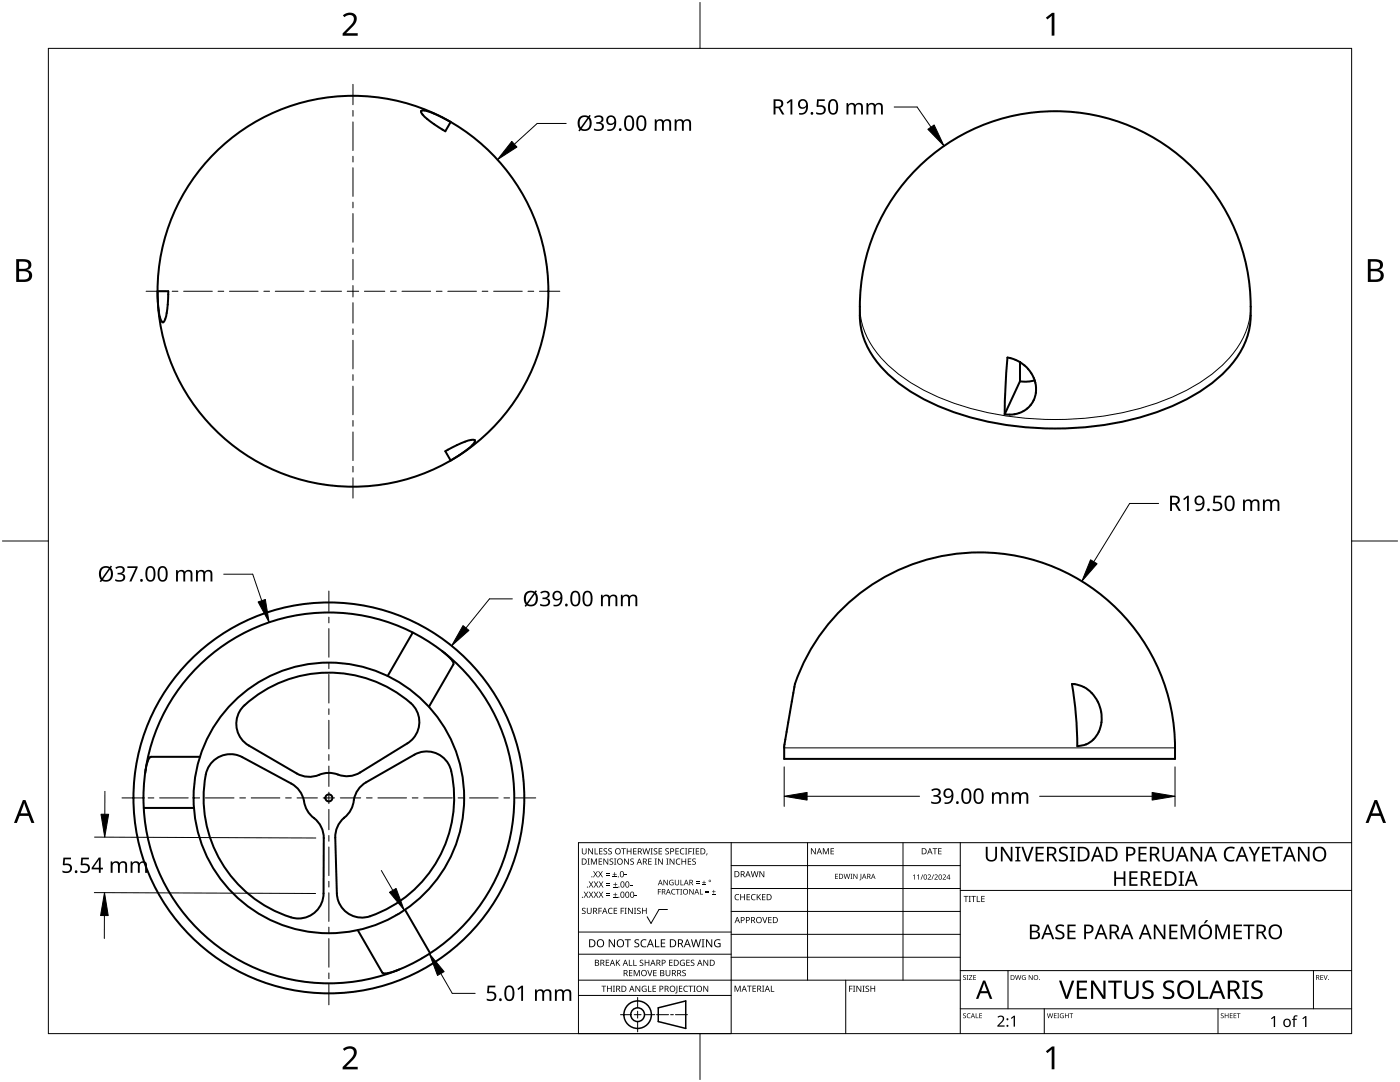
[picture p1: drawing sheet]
<svg xmlns="http://www.w3.org/2000/svg" width="279mm" height="216mm" viewBox="0 0 279 216" stroke-linecap="round" stroke-linejoin="round" font-family="sans-serif">
<g fill="none" stroke="#000" stroke-width=".4">
<path d="M84 22.2a3.4 3.4 0 0 1 2.5 .4l3.4 1.7-1 1.9a19 19 0 0 1-4.7-3.6zM183 33.6a39 39 0 0 1 44.1-7.8 39 39 0 0 1 22.4 38.8 17.9 17.9 0 0 1-7.1 11.4 45.5 45.5 0 0 1-21 8.6 62.3 62.3 0 0 1-35.5-4.2 28 28 0 0 1-12-9.7 15.1 15.1 0 0 1-2.3-9.5 38.9 38.9 0 0 1 11.4-27.6zM31.4 58.1h2.2a19 19 0 0 1-.8 5.9l-.2 .3a1.61 1.61 0 0 1-.8-1.6zM203.6 72.3v3.8M203.6 76.1l-3.1 6.6M203.6 72.3a6.8 6.8 0 0 1 2.9 3.6M203.6 72.3l-1.2-.6-1.3-.4-.5 6.4-.1 5M206.5 75.9l-1.4 .3-1.5-.1M206.5 75.9a5.2 5.2 0 0 1-6 6.8M88.9 90a19 19 0 0 1 5.4-2.2h.4a1.61 1.61 0 0 1-1 1.5l-3.8 2.6zM82.4 126.2l-5 8.7M88.2 129.9l.9 .7a2.83 2.83 0 0 1 1.4 2l-4.9 8.4"/>
<path d="M158.6 136.5h.1M167.9 121.7a39 39 0 0 1 43.6-8.1 39 39 0 0 1 23 37.8h-78v-2.5l2-11.8a36.2 36.2 0 0 1 9.4-15.4zM213.9 136.5a6.7 6.7 0 0 1 5.9 8 5 5 0 0 1-4.8 4.4l-.2-5.7zM39.9 151h-9.7a2.06 2.06 0 0 0-1 1.8l-.2 1.5M42.2 152.2a5 5 0 0 1 6.2-1.1l9.7 5.3a5.1 5.1 0 0 1 2.7 4l.4 1.1 1 1.4a5.2 5.2 0 0 1 2.4 4.3v11.1a5 5 0 0 1-6.5 4.7 24.9 24.9 0 0 1-16.8-29.3zM48.5 141a24.9 24.9 0 0 1 34.1-.1 5 5 0 0 1-1.3 7.4l-9.4 5.8a5.3 5.3 0 0 1-5.1 .3 5.7 5.7 0 0 0-3.8 .4 5 5 0 0 1-3.8-.5l-9.6-5.5a5 5 0 0 1-1.1-7.8zM70.6 159.6a5.8 5.8 0 0 1-2.4 4.1 5 5 0 0 0-1.3 3.4l.3 11.1a5 5 0 0 0 6.7 4.6 24.8 24.8 0 0 0 15.8-30 5 5 0 0 0-7-2.2l-9.6 5.5a5 5 0 0 0-2.5 3.5M28.7 161.2h10M71.4 185.6l4.9 8.4a2.06 2.06 0 0 0 2-.1l1.4-.5M80.8 181.5l5 8.7"/>
<circle cx="70.4" cy="58.1" r="39"/>
<circle cx="65.6" cy="159.2" r=".7"/>
<circle cx="65.6" cy="159.2" r="27"/>
<circle cx="65.6" cy="159.2" r="37"/>
<circle cx="65.6" cy="159.2" r="39"/>
</g>
<path d="M249.6 61.2a16.3 16.3 0 0 1-5.8 11.8 41.9 41.9 0 0 1-19.9 9.4 63.8 63.8 0 0 1-35.9-2.9 31.3 31.3 0 0 1-13.1-9.2 14.9 14.9 0 0 1-3.3-9.1M156.5 149.2h78" fill="none" stroke="#000" stroke-width=".2"/>
<path d="M9.7 9.7h260v196.5h-260z" fill="none" stroke="#000" stroke-width=".2"/>
<path d="M139.7 .5v9.2M.5 108h9.2M269.7 108h9.2M139.7 206.2v9.2" fill="none" stroke="#000" stroke-width=".2"/>
<g fill="#000">
<path d="M68.4 3.1a1.64 1.64 0 0 1 2.8 .4 2.52 2.52 0 0 1-1.2 2.2l-.9 .9h2.3v.5h-3v-.4l1.2-1.2a1.95 1.95 0 0 0 .9-2.2 1.23 1.23 0 0 0-1.8 .1zM208.7 3.5l1.3-.9h.4v4.5h-.5v-4l-.9 .8zM68.4 209.3a1.64 1.64 0 0 1 2.8 .4 2.52 2.52 0 0 1-1.2 2.2l-.9 1h2.3v.5h-3v-.5l1.2-1.2a1.95 1.95 0 0 0 .9-2.1 1.23 1.23 0 0 0-1.8 .1zM208.7 209.8l1.3-1h.4v4.6h-.5v-4l-.9 .7z"/>
<path d="M3.2 51.7h1.3a1.28 1.28 0 0 1 1.7 1.3 1.04 1.04 0 0 1-.8 .9 1.23 1.23 0 0 1 1 1.5 1.23 1.23 0 0 1-1.6 .9h-1.6zM3.8 54.1v1.7h.9a.86 .86 0 0 0 1.1-.9 .86 .86 0 0 0-1.1-.8zM3.8 52.2v1.4h.8a.78 .78 0 0 0 1.1-.7 .78 .78 0 0 0-1.1-.7z"/>
<path d="M273 51.7h1.3a1.28 1.28 0 0 1 1.7 1.3 1.04 1.04 0 0 1-.9 .9 1.23 1.23 0 0 1 1 1.5 1.23 1.23 0 0 1-1.5 .9h-1.6zM273.6 54.1v1.7h.9a.86 .86 0 0 0 1.1-.9 .86 .86 0 0 0-1.2-.8zM273.6 52.2v1.4h.8a.78 .78 0 0 0 1-.7 .78 .78 0 0 0-1.1-.7z"/>
<path d="M4.6 159.6h.5l1.8 4.6h-.6l-.6-1.4h-1.8l-.5 1.4h-.6zM4.8 160.2l-.7 2.1h1.4z"/>
<path d="M274.3 159.6h.5l1.8 4.6h-.6l-.5-1.4h-1.8l-.6 1.4h-.6zM274.6 160.2l-.7 2.1h1.4z"/>
</g>
<g fill="none" stroke="#000" stroke-width=".2">
<path d="M145.9 168.1v38.1h-30.5v-38.1h154.3M145.9 172.7h45.7M145.9 177.3h45.7M161.2 168.1v27.5M180.2 168.1v27.5M191.6 168.1v38.1M191.6 177.7h78.1M115.4 198.6h30.5M115.4 195.6h76.2M115.4 190.4h30.5M115.4 186h30.5M127.3 199v2.1"/>
<path d="M133.2 181.5h-1.7l-1.6 2.8-.7-1.4M145.9 181.9h45.7M145.9 186.4h45.7M145.9 191h45.7M168.8 195.6v10.6M191.6 193.7h78.1M201.2 193.7v7.6M262.1 193.7v7.6M123.8 202.5h2.1M126.6 202.5h1.3M127.3 201.8v1.4M127.3 203.8v2.1"/>
<path d="M128.6 202.5h2.1M131 202.5h2.4M133.8 202.5h.6M134.8 202.5h2.4M191.6 201.3h78.1M208.4 201.3v4.9M243.1 201.3v4.9"/>
</g>
<g fill="#000">
<path d="M116.1 169.3h.2v.8a.32 .32 0 0 0 .3 .3 .32 .32 0 0 0 .3-.3v-.8h.2v.8a.47 .47 0 0 1-.5 .4 .47 .47 0 0 1-.5-.5zM116.5 177.9h.2l.3 .5 .3-.5h.1l-.4 .6 .4 .6h-.1l-.3-.5-.4 .5h-.1l.4-.6zM117.3 171.3h.4l-.1 .1v1l.1 .1h-.4l.1-.1v-1zM117.4 169.3h.2l.6 1v-1h.1v1.2h-.1l-.7-1v1h-.1zM117.5 177.9h.2l.3 .5 .3-.5h.1l-.4 .6 .4 .6h-.1l-.4-.5-.3 .5h-.1l.4-.6zM117.5 175.9h.2l.3 .5 .3-.5h.1l-.4 .6 .5 .6h-.2l-.3-.5-.4 .5h-.1l.4-.6zM117.9 171.3h.3l.3 1 .4-1h.2v1.2h-.1v-1l-.4 1h-.1l-.4-1v1h-.2zM118.7 169.3h.1v1h.6v.2h-.7zM118.4 173.8h.1l.3 .5 .3-.5h.2l-.4 .6 .4 .7h-.1l-.4-.6-.3 .6h-.1l.4-.7zM118.5 177.9h.2l.2 .5 .3-.5h.2l-.4 .6 .4 .6h-.1l-.4-.5-.3 .5h-.1l.4-.6zM118.5 175.9h.2l.3 .5 .3-.5h.1l-.4 .6 .4 .6h-.1l-.3-.5-.4 .5h-.1l.4-.6zM119.5 171.3h.7v.1h-.6v.4h.5v.2h-.5v.4h.6v.1h-.7z"/>
<path d="M119.6 169.3h.6v.1h-.5v.4h.5v.1h-.5v.4h.5v.2h-.6zM119.4 173.8h.1l.3 .5 .3-.5h.2l-.4 .6 .4 .7h-.1l-.4-.6-.3 .6h-.2l.5-.7zM119.5 177.9h.1l.3 .5 .3-.5h.2l-.4 .6 .4 .6h-.1l-.4-.5-.3 .5h-.1l.4-.6zM119.5 175.9h.2l.3 .5 .3-.5h.1l-.4 .6 .4 .6h-.1l-.4-.5-.3 .5h-.1l.4-.6zM120.9 174.6h.8v.1h-.8zM120.9 174.2h.8v.1h-.8zM121 178.7h.8v.1h-.8zM121 178.3h.8v.1h-.8zM121 176.6h.8v.1h-.8zM121 176.3h.8v.1h-.8zM120.5 169.4l.4-.1h.3l-.1 .1a.25 .25 0 0 0-.4-.1 .25 .25 0 0 0 0 .4 .4 .4 0 0 1 .5 .3 .4 .4 0 0 1-.3 .5 .4 .4 0 0 1-.5-.2h.2a.27 .27 0 0 0 .4-.1 .27 .27 0 0 0-.3-.3l-.2-.2zM120.4 171.3h.2l.6 1v-1h.2v1.2h-.2l-.6-1v1h-.2z"/>
<path d="M121.4 169.4l.5-.1h.2v.1a.25 .25 0 0 0-.4-.1 .25 .25 0 0 0 0 .4 .4 .4 0 0 1 .4 .3 .4 .4 0 0 1-.2 .5 .4 .4 0 0 1-.5-.2h.1a.27 .27 0 0 0 .5-.1 .27 .27 0 0 0-.4-.3l-.2-.2zM122.3 174.9h.8v.2h-.8zM122.4 179h.8v.1h-.8zM122.4 177h.8v.1h-.8zM121.7 171.4l.4-.1 .3 .1-.1 .1a.25 .25 0 0 0-.4-.1 .25 .25 0 0 0 0 .4 .4 .4 0 0 1 .5 .3 .4 .4 0 0 1-.3 .5 .4 .4 0 0 1-.5-.3l.2 .1a.27 .27 0 0 0 .4-.2 .27 .27 0 0 0-.3-.3l-.2-.2zM122.6 174h.1v.4h.4v.1h-.4v.4h-.1v-.4h-.3v-.1h.3zM122.7 178.1h.1v.4h.4v.1h-.4v.3h-.1v-.3h-.3v-.1h.3zM122.7 176.1h.2v.3h.3v.2h-.3v.3h-.2v-.3h-.3v-.2h.3zM122.5 171.3h.5l-.2 .1v1l.2 .1h-.5l.2-.1v-1zM124 169.3h.9v.1h-.4v1.1h-.1v-1.1h-.4zM124.7 174.5h.4v.2h-.4zM124.6 171.3h.1l.7 1v-1h.1v1.2h-.2l-.6-1v1h-.1z"/>
<path d="M125.7 176.6h.5v.1h-.5zM125.1 169.3h.1v.5h.7v-.5h.1v1.2h-.1v-.6h-.7v.6h-.1zM125.8 171.4l.5-.1 .2 .1v.1a.25 .25 0 0 0-.4-.1 .25 .25 0 0 0 0 .4 .4 .4 0 0 1 .4 .3 .4 .4 0 0 1-.2 .5 .4 .4 0 0 1-.5-.3l.1 .1a.27 .27 0 0 0 .5-.2 .27 .27 0 0 0-.4-.3l-.2-.2zM126.7 178.6h.4v.2h-.4zM126.4 169.3h.6v.1h-.5v.4h.5v.1h-.5v.4h.5v.2h-.6zM128.2 169.3h.2l.2 1 .3-1h.2l.2 1 .3-1h.1l-.3 1.2h-.1l-.3-1.1-.3 1.1h-.2zM129.4 171.3h.6v.1h-.5v.4h.5v.2h-.5v.4h.5v.1h-.6zM129.8 169.3h.5l-.2 .1v1l.2 .1h-.5l.2-.1v-1zM130.7 171.3h.4l-.1 .1v1l.1 .1h-.4l.1-.1v-1zM130.5 169.4l.4-.1h.3l-.1 .1a.25 .25 0 0 0-.4-.1 .25 .25 0 0 0 0 .4 .4 .4 0 0 1 .5 .3 .4 .4 0 0 1-.3 .5 .4 .4 0 0 1-.5-.2h.2a.27 .27 0 0 0 .4-.1 .27 .27 0 0 0-.3-.3l-.2-.2zM131.3 177.4h.6v.1h-.5v.4h.5v.1h-.5v.5h-.1zM131.4 169.3h.7v.1h-.5v.4h.5v.1h-.5v.4h.5v.2h-.7z"/>
<path d="M131.3 171.3h.2l.7 1-.1-1h.2v1.2h-.2l-.6-1v1h-.2zM132.4 175.6h.2l.6 .9v-.9h.1v1h-.2l-.6-.9v.9h-.1zM133 171.3h.4l-.1 .1v1l.1 .1h-.4l.1-.1v-1zM132.8 169.4l.4-.1h.3l-.1 .1a.25 .25 0 0 0-.3-.1 .25 .25 0 0 0 0 .4 .4 .4 0 0 1 .4 .3 .4 .4 0 0 1-.3 .5 .4 .4 0 0 1-.4-.2h.1a.27 .27 0 0 0 .5-.1 .27 .27 0 0 0-.4-.3l-.2-.2zM133.7 175.7l.5-.2 .2 .1v.1a.45 .45 0 0 0-.7 .4 .45 .45 0 0 0 .6 .4v-.3h-.2v-.1h.3v.5a.6 .6 0 0 1-.8-.1 .6 .6 0 0 1 .1-.8zM134.1 177.5l.4-.1h.3l-.1 .2a.44 .44 0 0 0-.6 .4 .44 .44 0 0 0 .6 .3 .52 .52 0 0 1-.7 0 .52 .52 0 0 1 .1-.8zM133.6 171.3h.2l.7 1v-1h.1v1.2h-.2l-.6-1v1h-.2zM134.9 177.4h.8v.1h-.4v1h-.1v-1h-.3zM135 171.5l.5-.2 .3 .1-.1 .1a.49 .49 0 0 0-.7 .4 .49 .49 0 0 0 .7 .5 .52 .52 0 0 1-.6 0 .52 .52 0 0 1-.2-.6zM134.8 169.3h.7v.1h-.6v.4h.5v.1h-.5v.4h.6v.2h-.7zM134.7 175.6h.1v.7a.28 .28 0 0 0 .3 .2 .28 .28 0 0 0 .3-.2v-.7h.1v.7a.42 .42 0 0 1-.4 .4 .42 .42 0 0 1-.4-.4zM135.8 175.6h.1v.9h.5v.1h-.6z"/>
<path d="M135.8 177.4h.3l-.1 .1v.9l.1 .1h-.3l.1-.1v-.9zM135.8 169.4l.5-.2 .3 .1-.1 .1a.49 .49 0 0 0-.7 .5 .49 .49 0 0 0 .8 .4 .52 .52 0 0 1-.7 .1 .52 .52 0 0 1-.2-.6zM136 171.3h.2v.5h.6v-.5h.1v1.2h-.1v-.5h-.6v.5h-.2zM136.7 169.3h.5l-.2 .1v1l.2 .1h-.5l.2-.1v-1zM137.4 169.3h.7v.1h-.6v.4h.5v.2h-.5v.5h-.1zM137.3 171.3h.6v.1h-.5v.4h.5v.2h-.5v.4h.5v.1h-.6zM137.6 177.4h.1l.6 .9v-.9h.1v1.1h-.1l-.6-.9v.9h-.1zM138.2 169.3h.4l-.1 .1v1l.1 .1h-.4l.1-.1v-1zM138.9 176.2h.7v.1h-.7zM138.9 175.9h.7v.1h-.7zM138.2 171.4l.4-.1 .3 .1-.1 .1a.25 .25 0 0 0-.4-.1 .25 .25 0 0 0 0 .4 .4 .4 0 0 1 .5 .3 .4 .4 0 0 1-.3 .5 .4 .4 0 0 1-.5-.3l.2 .1a.27 .27 0 0 0 .4-.2 .27 .27 0 0 0-.3-.3l-.2-.2zM138.9 169.3h.6v.1h-.5v.4h.5v.1h-.5v.4h.5v.2h-.6z"/>
<path d="M139.7 177.4h.1v1h.5v.1h-.6zM140.1 176.5h.8v.1h-.8zM140.4 175.7h.2v.3h.3v.2h-.3v.3h-.2v-.3h-.3v-.2h.3zM140.8 178h.7v.2h-.7zM140.8 177.7h.7v.1h-.7zM141 170.3h.2l-.3 .4zM142.1 178.4h.7v.1h-.7zM142.4 177.6h.1v.3h.3v.1h-.3v.3h-.1v-.3h-.3v-.1h.3zM146.8 178.6l.4-.2 .3 .1v.1a.49 .49 0 0 0-.7 .4 .49 .49 0 0 0 .7 .5 .52 .52 0 0 1-.7 0 .52 .52 0 0 1-.2-.6zM147.7 178.4h.2v.5h.6v-.5h.2v1.2h-.2v-.5h-.6v.5h-.2zM149 178.4h.7v.1h-.5v.4h.4v.2h-.4v.4h.5v.1h-.7zM150 178.6l.5-.2 .3 .1-.1 .1a.49 .49 0 0 0-.7 .4 .49 .49 0 0 0 .8 .5 .52 .52 0 0 1-.7 0 .52 .52 0 0 1-.2-.6z"/>
<path d="M149.8 173.8h.2l.2 1.1 .3-1.1h.2l.3 1.1 .2-1.1h.2l-.3 1.2h-.2l-.3-1-.3 1h-.1zM151 178.4h.2v.6l.5-.6h.2l-.5 .5 .5 .7h-.2l-.4-.6-.1 .6h-.2zM151.6 173.8h.1l.7 1v-1h.1v1.2h-.2l-.6-1v1h-.1zM152.1 178.4h.7v.1h-.6v.4h.5v.2h-.5v.4h.6v.1h-.7zM161.8 169.3h.2l.7 1v-1h.1v1.2h-.2l-.6-1v1h-.2zM164.2 169.3h.2l.4 .9 .4-.9h.2v1.2h-.1v-1.1l-.4 1.1h-.1l-.4-1.1v1.1h-.2zM165.8 169.3h.6v.1h-.5v.4h.5v.1h-.5v.4h.5v.2h-.6zM166.7 174.4h.5v.1h-.4v.3h.4v.1h-.4v.4h.4v.1h-.5zM168.4 174.4h.1l.2 .8 .2-.8h.2l.2 .8 .2-.8h.2l-.3 1h-.1l-.3-.9-.2 .9h-.2zM169.7 174.4h.4l-.1 .1v.8l.1 .1h-.4l.2-.1v-.8zM170.3 174.4h.2l.5 .8v-.8h.1v1h-.1l-.6-.9v.9h-.1zM171.8 174.4h.1v1l-.3 .2-.1-.1 .3-.1z"/>
<path d="M182.2 174.7l.4-.2v1h-.1v-.9l-.2 .2zM183 174.7l.4-.2v1h-.1v-.9l-.2 .2zM184.1 174.5h.1l-.3 1h-.2zM185.1 174.6a.37 .37 0 0 1 .6 0 .37 .37 0 0 1-.2 .6l-.2 .2h.5v.1h-.7l.3-.4a.27 .27 0 0 0 .3-.3 .27 .27 0 0 0-.4-.2zM186.3 174.5h.1l-.4 1h-.1zM186.1 169.3h.9v.1h-.3v1.1h-.2v-1.1h-.4zM186.5 174.6a.37 .37 0 0 1 .6 0 .37 .37 0 0 1-.2 .6l-.3 .2h.6v.1h-.7l.2-.4a.27 .27 0 0 0 .3-.3 .27 .27 0 0 0-.3-.2zM187.2 169.3h.7v.1h-.5v.4h.5v.1h-.5v.4h.5v.2h-.7zM188.1 174.6a.37 .37 0 0 1 .6 0 .37 .37 0 0 1-.2 .6l-.2 .2h.5v.1h-.7l.3-.4a.27 .27 0 0 0 .3-.3 .27 .27 0 0 0-.4-.2zM192.3 178.8h.9v.1h-.3v1.1h-.2v-1.1h-.4zM193.3 178.8h.5l-.2 .1v1l.2 .1h-.5l.2-.1v-1zM193.8 178.8h1v.1h-.4v1.1h-.2v-1.1h-.4z"/>
<path d="M194.9 178.8h.2v1.1h.5v.1h-.7zM195.8 178.8h.7v.1h-.5v.4h.5v.1h-.5v.5h.5v.1h-.7zM196.7 169h.4v1.9a.76 .76 0 0 0 .8 .7 .76 .76 0 0 0 .7-.7v-1.9h.4v1.9a1.12 1.12 0 0 1-1.1 1 1.12 1.12 0 0 1-1.2-1.1zM199.7 169h.5l1.5 2.4v-2.4h.4v2.9h-.5l-1.5-2.4v2.4h-.4zM202.6 169h1.1v.2l-.4 .1v2.3l.4 .1v.2h-1.1v-.2l.4-.1v-2.3l-.4-.1zM203.8 169h.4l.9 2.5 .8-2.5h.4l-1.1 2.9h-.3zM206.7 169h1.6v.3h-1.3v.9h1.2v.3h-1.2v1.1h1.3v.3h-1.6zM211.5 169.2a1.38 1.38 0 0 1 1.6-.1l-.1 .3-.4-.1a.51 .51 0 0 0-.8 0 .51 .51 0 0 0 .1 .8l.3 .1a.9 .9 0 0 1 .9 1.1 .9 .9 0 0 1-1.2 .6l-.6-.1v-.4a1.03 1.03 0 0 0 1.5-.2 1.04 1.04 0 0 0-1.1-.8 .77 .77 0 0 1-.2-1.2zM213.5 169h1v.2l-.3 .1v2.3l.3 .1v.2h-1v-.2l.3-.1v-2.3l-.3-.1zM222.4 173.8h.3v1.3h1.5v-1.3h.4v3h-.4v-1.4h-1.5v1.4h-.3zM225.4 173.8h1.6v.4h-1.2v.9h1.1v.3h-1.1v1h1.2v.4h-1.6zM227.2 169h1.6v.3h-1.2v.9h1.2v.3h-1.2v1.1h1.2v.3h-1.6z"/>
<path d="M230.2 173.8h1.6v.4h-1.2v.9h1.2v.3h-1.2v1h1.2v.4h-1.6zM232 169h.4v1.9a.76 .76 0 0 0 .7 .7 .76 .76 0 0 0 .8-.7v-1.9h.3v1.9a1.12 1.12 0 0 1-1.1 1 1.12 1.12 0 0 1-1.1-1.1zM235.2 173.8h1.1v.3h-.4v2.4l.4 .1v.2h-1.1v-.2l.4-.1v-2.4h-.4zM237.6 169h.4l1.6 2.4v-2.4h.3v2.9h-.4l-1.6-2.4 .1 2.4h-.4zM244.6 169.3a1.63 1.63 0 0 1 1.8-.2l-.1 .3a1.14 1.14 0 0 0-1.4 .1 1.14 1.14 0 0 0-.2 1.4 1.11 1.11 0 0 0 1.6 .6v.3a1.5 1.5 0 0 1-1.8-.3 1.5 1.5 0 0 1-.1-1.9zM249.2 169h.4l.7 1.4 .8-1.4h.4l-1 1.8v1.1h-.4v-1.1zM251.9 169h1.6v.3h-1.2v.9h1.1v.3h-1.1v1.1h1.2v.3h-1.6zM253.8 169h2.2v.3h-.9v2.6h-.4v-2.6h-.9zM259 169h.5l1.5 2.4v-2.4h.3v2.9h-.4l-1.5-2.4v2.4h-.4zM116.2 181.3l.4-.2 .3 .1-.1 .1a.25 .25 0 0 0-.4-.1 .25 .25 0 0 0 0 .4 .4 .4 0 0 1 .5 .3 .4 .4 0 0 1-.3 .5 .4 .4 0 0 1-.5-.2h.2a.27 .27 0 0 0 .4-.1 .27 .27 0 0 0-.3-.3l-.2-.2zM117.1 181.1h.2v.8a.32 .32 0 0 0 .3 .3 .32 .32 0 0 0 .3-.3v-.8h.2v.8a.47 .47 0 0 1-.5 .5 .47 .47 0 0 1-.5-.5zM119.4 181.1h.7v.2h-.5v.4h.5v.1h-.5v.6h-.2z"/>
<path d="M120 196.7h1v.1h-.4v1.1h-.2v-1.1h-.4zM120.9 191.5h.7v.1h-.6v.4h.5v.2h-.5v.4h.6v.1h-.7zM121.5 181.3l.4-.2 .4 .1-.1 .1a.49 .49 0 0 0-.7 .5 .49 .49 0 0 0 .7 .4 .52 .52 0 0 1-.6 .1 .52 .52 0 0 1-.3-.6zM121.1 196.7h.2v.5h.6v-.5h.2v1.2h-.2v-.6h-.6v.6h-.2zM121.5 187.4h.2l.9 1.3v-1.3h.1v1.6h-.2l-.8-1.3v1.3h-.2zM122.3 196.7h.4l-.1 .1v1l.1 .1h-.4l.2-.1v-1zM122.5 181.1h.7v.2h-.6v.4h.5v.1h-.5v.4h.6v.2h-.7zM122.9 191.5h.2v.6l.5-.6h.2l-.5 .5 .5 .7h-.2l-.4-.6-.1 .6h-.2zM123.9 181.1h.6v.2h-.5v.4h.5v.1h-.5v.6h-.1zM124.7 181.1h.4l-.2 .2v.9l.2 .2h-.4l.1-.2v-.9zM124.7 187.4h1.2v.2h-.5v1.4h-.2v-1.4h-.5zM125.5 191.5h.2v1.1h.5v.1h-.7z"/>
<path d="M125.5 193.6h.7v.1h-.5v.4h.5v.1h-.5v.4h.5v.2h-.7zM125.3 181.1h.2l.7 1.1-.1-1.1h.2v1.3h-.2l-.6-1v1h-.2zM126.4 191.5h.1v1.1h.6v.1h-.7zM126.5 181.1h.5l-.2 .2v.9l.2 .2h-.5l.2-.2v-.9zM126.5 193.6h.2l.4 1 .4-1h.2v1.2h-.2v-1.1l-.4 1.1h-.1l-.4-1.1v1.1h-.1zM126.7 187.6l.3-.2 .6 .1-.2 .1a.33 .33 0 0 0-.6 .2 .33 .33 0 0 0 .4 .4 .47 .47 0 0 1 .4 .6 .47 .47 0 0 1-.7 .2h-.3v-.2h.2a.35 .35 0 0 0 .6-.2 .35 .35 0 0 0-.5-.4l-.3-.2zM126.8 196.7h.2l.6 1v-1h.2v1.2h-.2l-.7-1 .1 1h-.2zM127.2 181.3l.4-.2 .3 .1-.1 .1a.25 .25 0 0 0-.4-.1 .25 .25 0 0 0 0 .4 .4 .4 0 0 1 .5 .3 .4 .4 0 0 1-.3 .5 .4 .4 0 0 1-.5-.2h.2a.27 .27 0 0 0 .4-.1 .27 .27 0 0 0-.3-.3l-.2-.2zM127.7 191.6l.4-.1 .3 .1-.1 .1a.25 .25 0 0 0-.3-.1 .25 .25 0 0 0 0 .4 .4 .4 0 0 1 .4 .3 .4 .4 0 0 1-.3 .5 .4 .4 0 0 1-.4-.3l.1 .1a.27 .27 0 0 0 .5-.2 .27 .27 0 0 0-.4-.3l-.2-.2zM128 187.6l.6-.2 .4 .1-.1 .2a.63 .63 0 0 0-.9 .5 .63 .63 0 0 0 1 .6v.2a.83 .83 0 0 1-1.1-.3 .83 .83 0 0 1 .1-1.1zM128.2 196.8l.6-.1 .2 .1v.1a.5 .5 0 0 0-.8 .4 .5 .5 0 0 0 .7 .5v-.4h-.3v-.1h.4v.6a.66 .66 0 0 1-.8-.2 .66 .66 0 0 1 0-.9zM128.1 181.1h.2v.6h.6v-.6h.2v1.3h-.2v-.6h-.6v.6h-.2z"/>
<path d="M129.2 193.6h.1l.4 1 .3-1h.2l-.4 1.2h-.2zM129.3 196.7h.2v1.1h.5v.1h-.7zM128.7 191.5h.1v.5h.6v-.5h.2v1.2h-.2v-.5h-.6v.5h-.1zM130.7 187.4h.2v1.4h.7v.2h-.9zM130.2 196.7h.7v.1h-.5v.4h.5v.1h-.5v.5h.5v.1h-.7zM130.4 193.6h.6v.1h-.5v.4h.5v.1h-.5v.4h.5v.2h-.6zM131.9 187.4h.9v.2h-.7v.5h.6v.2h-.6v.5h.7v.2h-.9zM132.8 193.6h.2v.7a.32 .32 0 0 0 .3 .4 .32 .32 0 0 0 .3-.4v-.7h.2v.7a.47 .47 0 0 1-.5 .5 .47 .47 0 0 1-.5-.5zM133.5 191.5h.7v.1h-.5v.4h.5v.2h-.5v.4h.5v.1h-.7zM135 196.7h.2v1.3l-.1 .2h-.3l-.1-.1 .3-.2zM135.5 196.7h.7v.1h-.5v.4h.4v.1h-.4v.5h.5v.1h-.7zM135.8 191.7l.5-.2 .4 .1-.1 .1a.5 .5 0 0 0-.8 .4 .5 .5 0 0 0 .7 .5v-.4h-.2v-.1h.4v.6a.66 .66 0 0 1-.9-.1 .66 .66 0 0 1 0-.9z"/>
<path d="M136.2 193.7l.4-.2 .3 .1-.1 .1a.25 .25 0 0 0-.4-.1 .25 .25 0 0 0 0 .4 .4 .4 0 0 1 .5 .3 .4 .4 0 0 1-.3 .5 .4 .4 0 0 1-.5-.2h.2a.27 .27 0 0 0 .5-.1 .27 .27 0 0 0-.4-.3l-.2-.2zM136.5 196.8l.5-.1 .3 .1-.1 .1a.49 .49 0 0 0-.7 .4 .49 .49 0 0 0 .8 .4 .52 .52 0 0 1-.7 .1 .52 .52 0 0 1-.2-.6zM137 191.5h.6v.1h-.5v.4h.5v.2h-.5v.4h.5v.1h-.6zM137.4 196.7h.9v.1h-.4v1.1h-.1v-1.1h-.4zM137.9 191.6l.4-.1 .3 .1-.1 .1a.25 .25 0 0 0-.4-.1 .25 .25 0 0 0 0 .4 .4 .4 0 0 1 .5 .3 .4 .4 0 0 1-.3 .5 .4 .4 0 0 1-.5-.3l.2 .1a.27 .27 0 0 0 .4-.2 .27 .27 0 0 0-.3-.3l-.2-.2zM138.4 196.7h.4l-.1 .1v1l.1 .1h-.4l.1-.1v-1zM137.9 187.4h.2l.3 1.4 .4-1.4h.2l.4 1.4 .3-1.4h.2l-.4 1.6h-.2l-.4-1.3-.4 1.3h-.2zM140 187.4h.6l-.2 .2v1.3l.2 .1h-.6l.2-.1v-1.3zM140.4 196.7h.1l.7 1v-1h.1v1.2h-.1l-.7-1v1h-.1zM140.4 191.5h.2l.6 1v-1h.1v1.2h-.1l-.7-1v1h-.1zM140.9 187.4h.2l.9 1.3v-1.3h.1v1.6h-.2l-.8-1.3v1.3h-.2zM142.7 187.6l.7-.2 .4 .1-.1 .2a.65 .65 0 0 0-1 .5 .65 .65 0 0 0 .9 .6v-.4h-.3v-.2h.5v.7a.86 .86 0 0 1-1.1-.1 .86 .86 0 0 1 0-1.2z"/>
<path d="M146.6 196.7h.2l.4 1 .4-1h.2v1.2h-.1v-1.1l-.4 1.1h-.2l-.4-1.1v1.1h-.1zM149.1 196.7h.9v.1h-.4v1.1h-.1v-1.1h-.4zM150.2 196.7h.7v.1h-.6v.4h.5v.1h-.5v.5h.6v.1h-.7zM152.1 183h.2l.3 1 .4-1h.1l-.4 1.2h-.1zM152.1 196.7h.4l-.1 .1v1l.1 .1h-.4l.1-.1v-1zM153.8 196.7h.2v1.1h.5v.1h-.7zM153.3 183h.7v.1h-.5v.4h.5v.1h-.5v.5h.5v.1h-.7zM169.5 196.7h.6v.1h-.5v.5h.5v.1h-.5v.5h-.1zM170.2 196.7h.5l-.2 .1v1l.2 .1h-.5l.2-.1v-1zM170.9 196.7h.2l.6 1v-1h.2v1.2h-.2l-.6-1v1h-.2zM172.1 196.7h.5l-.2 .1v1l.2 .1h-.5l.2-.1v-1zM172.8 196.8l.4-.1h.2v.2a.25 .25 0 0 0-.4-.1 .25 .25 0 0 0 0 .4 .4 .4 0 0 1 .5 .3 .4 .4 0 0 1-.3 .4 .4 .4 0 0 1-.5-.2l.2 .1a.27 .27 0 0 0 .4-.2 .27 .27 0 0 0-.3-.3l-.3-.2z"/>
<path d="M173.7 196.7h.2v.5h.6v-.5h.2v1.2h-.2v-.6h-.6v.6h-.2zM192.2 194.7l.4-.1h.2l-.1 .1a.24 .24 0 0 0-.3 0 .24 .24 0 0 0-.1 .3 .24 .24 0 0 0 .4 .1 .31 .31 0 0 1 0 .4 .31 .31 0 0 1-.5-.1 .24 .24 0 0 0 .3 .1 .24 .24 0 0 0 .1-.3l-.4-.3zM192.9 194.6h.4l-.1 .1v.7l.1 .1h-.4l.1-.1v-.7zM193.4 194.6h.6l-.5 .8h.6v.1h-.7l.5-.8h-.5zM194.2 194.6h.6v.1h-.4v.3h.4v.1h-.4v.3h.4v.1h-.6zM202.6 194.6h.1l.2 .8 .2-.8h.2l.2 .8 .2-.8h.1l-.2 .9h-.2l-.2-.8-.2 .8h-.2zM204 194.7l.4-.1h.3l-.1 .1a.4 .4 0 0 0-.6 .4 .4 .4 0 0 0 .6 .3v-.3l-.2-.1h.3v.5a.53 .53 0 0 1-.7-.1 .53 .53 0 0 1 0-.7zM205.3 194.6h.1l.6 .8v-.8h.1v.9h-.2l-.5-.8v.8h-.1zM211.3 195.7h.5l1.1 3.1 1-3.1h.5l-1.3 3.6h-.5zM210.8 184.8a1.38 1.38 0 0 1 1.6-.2l-.1 .3-.4-.1a.52 .52 0 0 0-.7 0 .52 .52 0 0 0-.1 .7l.4 .2a.9 .9 0 0 1 .9 1.1 .9 .9 0 0 1-1.2 .6l-.6-.1v-.3a1.03 1.03 0 0 0 1.5-.2 1.04 1.04 0 0 0-1-.9 .77 .77 0 0 1-.3-1.1zM213 184.5h1.7v.3h-1.3v.9h1.2v.3h-1.2v1.1h1.3v.3h-1.7zM214.9 195.7h2v.4h-1.5v1.1h1.4v.4h-1.4v1.3h1.5v.4h-2z"/>
<path d="M217.7 195.7h.6l1.9 3v-3h.4v3.6h-.5l-2-3 .1 3h-.5zM221.2 195.7h2.7v.4h-1.1v3.2h-.5v-3.2h-1.1zM224.4 195.7h.5v2.3a.95 .95 0 0 0 .9 1 .95 .95 0 0 0 1-1v-2.3h.4v2.3a1.41 1.41 0 0 1-1.4 1.4 1.41 1.41 0 0 1-1.4-1.4zM228.2 196a1.72 1.72 0 0 1 2-.2l-.2 .4a1.06 1.06 0 0 0-1.5 .2 1.37 1.37 0 0 0 1.3 1.1 1.02 1.02 0 0 1 .4 1.3 1.02 1.02 0 0 1-1.2 .6l-1.1-.2v-.5a1.29 1.29 0 0 0 1.9-.2 1.11 1.11 0 0 0-1.1-1 .99 .99 0 0 1-.5-1.5zM230.3 184.5h.4l1.5 2.4v-2.4h.4v2.9h-.5l-1.5-2.4v2.4h-.3zM232.3 196a1.72 1.72 0 0 1 2-.2l-.2 .4a1.06 1.06 0 0 0-1.5 .2 1.37 1.37 0 0 0 1.3 1.1 1.02 1.02 0 0 1 .4 1.3 1.02 1.02 0 0 1-1.2 .6l-1-.2v-.5a1.29 1.29 0 0 0 1.8-.2 1.11 1.11 0 0 0-1.1-1 .99 .99 0 0 1-.5-1.5zM233.4 184.5h1.6v.3h-1.3v.9h1.2v.3h-1.2v1.1h1.3v.3h-1.6zM235.6 184.5h.6l.9 2.4 .9-2.4h.5v2.9h-.3v-2.5l-1 2.5h-.3l-.9-2.6v2.6h-.4zM239.1 195.7h.5v3.2h1.5v.4h-2zM240.6 183.6h.5l-.6 .7h-.2zM242.5 184.5h.6l.9 2.4 .9-2.4h.5v2.9h-.3v-2.5l-1 2.5h-.3l-.9-2.6v2.6h-.4zM246.2 184.5h1.7v.3h-1.3v.9h1.2v.3h-1.2v1.1h1.3v.3h-1.7z"/>
<path d="M247.9 195.7h1.3v.2l-.4 .1v2.9l.4 .1v.3h-1.3v-.3l.4-.1v-2.9l-.4-.1zM248.1 184.5h2.2v.3h-.9v2.6h-.3v-2.6h-1zM249.9 196a1.72 1.72 0 0 1 2-.2l-.1 .4a1.06 1.06 0 0 0-1.6 .2 1.37 1.37 0 0 0 1.3 1.1 1.02 1.02 0 0 1 .4 1.3 1.02 1.02 0 0 1-1.2 .6l-1-.2v-.5a1.29 1.29 0 0 0 1.8-.2 1.11 1.11 0 0 0-1.1-1 .99 .99 0 0 1-.5-1.5zM263.5 194.6h.6v.1h-.5v.3h.4v.1h-.4v.3h.5v.1h-.6zM264.1 194.6h.2l.2 .8 .3-.8h.2l-.4 .9h-.1zM192.2 202.3l.4-.1h.2l-.1 .1a.24 .24 0 0 0-.3 0 .24 .24 0 0 0-.1 .3 .24 .24 0 0 0 .4 .1 .31 .31 0 0 1 0 .5 .31 .31 0 0 1-.5-.2 .24 .24 0 0 0 .3 .1 .24 .24 0 0 0 .1-.3l-.4-.2zM193.1 202.3l.3-.1h.3l-.1 .1a.39 .39 0 0 0-.5 .4 .39 .39 0 0 0 .5 .3 .46 .46 0 0 1-.6 0 .46 .46 0 0 1 .1-.7zM194.7 202.2h.1v.8h.5v.2h-.6zM195.4 202.2h.6v.1h-.4v.3h.4v.1h-.4v.4h.4v.1h-.6zM199.1 202.9a.76 .76 0 0 1 1.2 0 .76 .76 0 0 1-.3 1.1l-.6 .6h1.1v.3h-1.5v-.3l.8-.8a.52 .52 0 0 0 .3-.8 .52 .52 0 0 0-.9 .1zM201.7 203.1l.6-.4h.3v2.2h-.3v-1.9l-.4 .3zM209 202.2h.1l.2 .8 .2-.8h.1l.3 .8 .2-.8h.1l-.3 1h-.1l-.2-.9-.3 .9h-.1z"/>
<path d="M210.3 202.2h.6v.1h-.4v.3h.3v.1h-.3v.4h.4v.1h-.6zM211 202.2h.4l-.2 .1v.8l.2 .1h-.4l.1-.1v-.8zM211.6 202.3l.7-.1-.1 .1a.4 .4 0 0 0-.6 .4 .4 .4 0 0 0 .6 .3v-.2l-.2-.2h.3v.5a.53 .53 0 0 1-.7-.1 .53 .53 0 0 1 0-.7zM212.5 202.2h.2v.4h.5v-.4h.1v1h-.1v-.5h-.5v.5h-.2zM213.4 202.2h.8v.1h-.3v.9h-.2v-.9h-.3zM243.7 202.3l.3-.1h.2v.1a.24 .24 0 0 0-.3 0 .24 .24 0 0 0-.1 .3 .24 .24 0 0 0 .3 .1 .31 .31 0 0 1 0 .5 .31 .31 0 0 1-.5-.2 .24 .24 0 0 0 .4 .1 .24 .24 0 0 0 0-.3l-.3-.2zM244.4 202.2h.2v.4h.5v-.4h.1v1h-.1v-.5h-.5v.5h-.2zM245.4 202.2h.6v.1h-.4v.3h.4v.1h-.4v.4h.4v.1h-.6zM246.2 202.2h.5v.1h-.4v.3h.4v.1h-.4v.4h.4v.1h-.5zM246.8 202.2h.8v.1h-.3v.9h-.2v-.9h-.3zM253.7 203.2l.6-.5h.2v2.2h-.3v-1.9l-.4 .4zM258.2 202.7l.3-.1h.5l-.1 .3-.4-.1-.1 .2v.3h.4v.2h-.4v1.4h-.3v-1.4h-.3l.3-.2z"/>
<path d="M259.9 203.2l.6-.5h.2v2.2h-.2v-1.9l-.5 .4z"/>
<path d="M116.1 171.3h.4a.61 .61 0 0 1 .6 .6 .61 .61 0 0 1-.6 .6h-.4zM116.3 171.4v1h.1a.48 .48 0 0 0 .5-.5 .48 .48 0 0 0-.4-.5z"/>
<path d="M122.7 169.9a.61 .61 0 0 1 1.2 0 .61 .61 0 0 1-1.2 0zM122.9 169.9a.45 .45 0 0 0 .9 0 .45 .45 0 0 0-.9 0z"/>
<path d="M123.1 171.9a.61 .61 0 0 1 1.2 0 .61 .61 0 0 1-1.2 0zM123.3 171.9a.45 .45 0 0 0 .9 0 .45 .45 0 0 0-.9 0z"/>
<path d="M123.9 173.9a.5 .5 0 0 1 .6 .1 .5 .5 0 0 1 0 .7 .44 .44 0 0 1-.6 .3 .44 .44 0 0 1-.2-.6zM123.9 174a.48 .48 0 0 0-.1 .6 .48 .48 0 0 0 .5 .3v-.8l-.1-.1z"/>
<path d="M124 178a.5 .5 0 0 1 .6 .1 .5 .5 0 0 1 0 .6 .44 .44 0 0 1-.6 .4 .44 .44 0 0 1-.2-.6zM124.1 178.1a.48 .48 0 0 0-.2 .6 .48 .48 0 0 0 .5 .3v-.8l-.1-.2z"/>
<path d="M124 176a.5 .5 0 0 1 .6 .1 .5 .5 0 0 1 0 .6 .44 .44 0 0 1-.6 .4 .44 .44 0 0 1-.2-.7zM124.1 176.1a.48 .48 0 0 0-.2 .5 .48 .48 0 0 0 .5 .3v-.7l-.1-.2z"/>
<path d="M124.9 178a.5 .5 0 0 1 .7 .1 .5 .5 0 0 1 0 .6 .44 .44 0 0 1-.6 .4 .44 .44 0 0 1-.2-.6zM125 178.1a.48 .48 0 0 0-.1 .6 .48 .48 0 0 0 .4 .3l.1-.8-.2-.2z"/>
<path d="M124.9 176a.5 .5 0 0 1 .7 .1 .5 .5 0 0 1 0 .6 .44 .44 0 0 1-.6 .4 .44 .44 0 0 1-.2-.7zM125 176.1a.48 .48 0 0 0-.1 .5 .48 .48 0 0 0 .5 .3v-.7l-.1-.2z"/>
<path d="M125.9 178a.5 .5 0 0 1 .6 .1 .5 .5 0 0 1 0 .6 .44 .44 0 0 1-.5 .4 .44 .44 0 0 1-.2-.6zM126 178.1a.48 .48 0 0 0-.2 .6 .48 .48 0 0 0 .5 .3l.1-.8-.2-.2z"/>
<path d="M127.3 169.3h.3a.35 .35 0 0 1 .5 .2 .35 .35 0 0 1-.3 .4l.4 .6h-.2l-.3-.5h-.3v.5h-.1zM127.4 169.4v.4h.2a.23 .23 0 0 0 .3-.2 .23 .23 0 0 0-.3-.2z"/>
<path d="M127.5 171.3h.2l.4 1.2h-.1l-.2-.4h-.4l-.2 .4h-.1zM127.6 171.5l-.2 .5h.4z"/>
<path d="M128.3 171.3h.3a.35 .35 0 0 1 .5 .2 .35 .35 0 0 1-.3 .5l.4 .5h-.2l-.3-.5h-.2v.5h-.2zM128.5 171.4v.5h.1a.23 .23 0 0 0 .3-.2 .23 .23 0 0 0-.3-.3z"/>
<path d="M131.7 175.5h.1l.5 1.1h-.2l-.1-.3h-.4l-.2 .3h-.1zM131.8 175.7l-.2 .5h.3z"/>
<path d="M132.1 177.4h.3a.31 .31 0 0 1 .4 .2 .31 .31 0 0 1-.2 .4l.3 .5h-.2l-.3-.5h-.2v.5h-.1zM132.2 177.5v.4h.2a.21 .21 0 0 0 .2-.2 .21 .21 0 0 0-.2-.2z"/>
<path d="M133.3 177.4h.1l.5 1.1h-.2l-.1-.4h-.4l-.2 .4h-.1zM133.4 177.5l-.2 .5h.4z"/>
<path d="M133.8 169.3h.3a.41 .41 0 0 1 .4 .5 .41 .41 0 0 1-.6 .2v.5h-.1zM133.9 169.4v.5a.29 .29 0 0 0 .5-.3 .29 .29 0 0 0-.5-.2z"/>
<path d="M136.9 175.5h.1l.4 1.1h-.1l-.1-.3h-.5l-.1 .3h-.1zM137 175.7l-.2 .5h.3z"/>
<path d="M136.2 177.9a.55 .55 0 0 1 1.1 0 .55 .55 0 0 1-1.1 0zM136.4 177.9a.45 .45 0 0 0 .9 0 .45 .45 0 0 0-.9 0z"/>
<path d="M137.6 175.6h.3a.31 .31 0 0 1 .4 .2 .31 .31 0 0 1-.2 .4l.3 .4h-.2l-.3-.4h-.2v.4h-.1zM137.7 175.7v.4h.2a.21 .21 0 0 0 .2-.2 .21 .21 0 0 0-.2-.2z"/>
<path d="M139 177.4h.1l.4 1.1h-.1l-.1-.4h-.5l-.1 .4h-.1zM139.1 177.5l-.2 .5h.3z"/>
<path d="M139.8 169.3h.4a.61 .61 0 0 1 .6 .6 .61 .61 0 0 1-.7 .6h-.3zM140 169.4v.9h.1a.48 .48 0 0 0 .5-.4 .48 .48 0 0 0-.4-.5z"/>
<path d="M141.4 175.8a.25 .25 0 0 1 .5 0 .25 .25 0 0 1-.5 0zM141.5 175.8a.15 .15 0 0 0 .3 0 .15 .15 0 0 0-.3 0z"/>
<path d="M146.6 173.8h.4a.61 .61 0 0 1 .6 .6 .61 .61 0 0 1-.7 .6h-.3zM146.7 174v.9h.2a.48 .48 0 0 0 .5-.5 .48 .48 0 0 0-.5-.4z"/>
<path d="M147.8 173.8h.4a.35 .35 0 0 1 .4 .3 .35 .35 0 0 1-.2 .4l.3 .5h-.2l-.3-.5h-.2v.5h-.2zM148 174v.4h.2a.23 .23 0 0 0 .3-.2 .23 .23 0 0 0-.3-.2z"/>
<path d="M149.2 173.8h.1l.5 1.2h-.1l-.2-.3h-.5l-.1 .3h-.2zM149.3 174l-.2 .5h.4z"/>
<path d="M153 178.4h.4a.61 .61 0 0 1 .6 .6 .61 .61 0 0 1-.6 .6h-.4zM153.2 178.5v1h.1a.48 .48 0 0 0 .5-.5 .48 .48 0 0 0-.4-.5z"/>
<path d="M163.4 169.2h.2l.5 1.3h-.2l-.2-.4h-.4l-.2 .4h-.1zM163.5 169.4l-.2 .6h.4z"/>
<path d="M167.4 174.4h.4a.51 .51 0 0 1 .5 .5 .51 .51 0 0 1-.6 .5h-.3zM167.6 174.5v.8l.3-.1 .2-.2v-.3z"/>
<path d="M172.4 174.4h.1l.4 1h-.1l-.1-.3h-.4l-.2 .3h-.1zM172.5 174.5l-.2 .5h.3z"/>
<path d="M173.1 174.4h.2a.29 .29 0 0 1 .4 .2 .29 .29 0 0 1-.2 .3l.3 .5h-.2l-.2-.4h-.2v.4h-.1zM173.2 174.5v.4h.1a.2 .2 0 0 0 .3-.2 .2 .2 0 0 0-.3-.2z"/>
<path d="M174.2 174.4h.1l.4 1h-.1l-.1-.3h-.4l-.2 .3h-.1zM174.3 174.5l-.2 .5h.3z"/>
<path d="M184 169.3h.3a.61 .61 0 0 1 .6 .6 .61 .61 0 0 1-.6 .6h-.3zM184.1 169.4v.9h.2a.48 .48 0 0 0 .5-.4 .48 .48 0 0 0-.5-.5z"/>
<path d="M184.4 174.6h.5l.1 .5a.38 .38 0 0 1-.4 .4 .38 .38 0 0 1-.3-.6zM184.5 174.6v.1a.39 .39 0 0 0-.1 .4 .39 .39 0 0 0 .4 .3 .4 .4 0 0 0 .1-.5 .4 .4 0 0 0-.4-.3z"/>
<path d="M185.5 169.2h.1l.5 1.3h-.1l-.2-.4h-.5l-.1 .4h-.2zM185.6 169.4l-.2 .6h.4z"/>
<path d="M187.4 174.6h.4l.2 .5a.38 .38 0 0 1-.5 .4 .38 .38 0 0 1-.2-.6zM187.5 174.6v.1a.39 .39 0 0 0-.1 .4 .39 .39 0 0 0 .4 .3 .4 .4 0 0 0 .1-.5 .4 .4 0 0 0-.4-.3z"/>
<path d="M189.4 174.5h.1v.7h.2l-.2 .3h-.1v-.2h-.5zM189.4 174.6l-.4 .6h.4z"/>
<path d="M209 169h.8a.84 .84 0 0 1 1 .5 .84 .84 0 0 1-.6 1.1l.8 1.3h-.4l-.7-1.2h-.6v1.2h-.3zM209.3 169.3v1.1h.5a.56 .56 0 0 0 .6-.6 .56 .56 0 0 0-.7-.5z"/>
<path d="M215.1 169h.9a1.46 1.46 0 0 1 1.4 1.5 1.46 1.46 0 0 1-1.5 1.4h-.8zM215.5 169.3v2.3h.4a1.14 1.14 0 0 0 1.2-1.1 1.14 1.14 0 0 0-1.1-1.2z"/>
<path d="M218.8 169h.4l1.1 2.9h-.4l-.3-.9h-1.2l-.3 .9h-.4zM219 169.3l-.5 1.4h1z"/>
<path d="M220.7 169h.9a1.46 1.46 0 0 1 1.4 1.5 1.46 1.46 0 0 1-1.5 1.4h-.8zM221.1 169.3v2.3h.4a1.14 1.14 0 0 0 1.1-1.1 1.14 1.14 0 0 0-1.1-1.2z"/>
<path d="M224.7 169h.8a.92 .92 0 0 1 1.1 .9 .92 .92 0 0 1-1.2 .9h-.3v1.1h-.4zM225.1 169.3v1.1a.79 .79 0 0 0 1.1-.6 .59 .59 0 0 0-.7-.5z"/>
<path d="M227.7 173.8h.8a.84 .84 0 0 1 1 .6 .84 .84 0 0 1-.6 1.1l.8 1.3h-.4l-.7-1.2h-.6v1.2h-.3zM228 174.2v1h.5a.56 .56 0 0 0 .6-.5 .56 .56 0 0 0-.7-.5z"/>
<path d="M229.5 169h.8a.84 .84 0 0 1 1 .5 .84 .84 0 0 1-.5 1.1l.8 1.3h-.5l-.7-1.2h-.6v1.2h-.3zM229.8 169.3v1.1h.5a.56 .56 0 0 0 .7-.6 .56 .56 0 0 0-.7-.5z"/>
<path d="M232.5 173.8h.9a1.46 1.46 0 0 1 1.4 1.5 1.46 1.46 0 0 1-1.5 1.5h-.8zM232.8 174.2v2.2h.4a1.14 1.14 0 0 0 1.2-1.1 1.14 1.14 0 0 0-1.1-1.1z"/>
<path d="M235.7 169h.4l1.1 2.9h-.4l-.3-.9h-1.2l-.3 .9h-.4zM235.9 169.3l-.4 1.4h.9z"/>
<path d="M237.6 173.8h.3l1.1 3h-.3l-.4-.9h-1.1l-.4 .9h-.4zM237.7 174.2l-.4 1.3h.9z"/>
<path d="M241.5 169h.3l1.1 2.9h-.4l-.3-.9h-1.2l-.3 .9h-.4zM241.6 169.3l-.4 1.4h.9z"/>
<path d="M247.7 169h.3l1.2 2.9h-.4l-.4-.9h-1.1l-.4 .9h-.3zM247.9 169.3l-.5 1.4h.9z"/>
<path d="M257.2 169h.3l1.1 2.9h-.3l-.4-.9h-1.2l-.3 .9h-.4zM257.3 169.3l-.4 1.4h.9z"/>
<path d="M262.3 169.3a1.44 1.44 0 0 1 1.9-.1 1.44 1.44 0 0 1 .4 1.8 1.39 1.39 0 0 1-1.9 .8 1.39 1.39 0 0 1-.7-1.9zM262.7 169.5a1.3 1.3 0 0 0 .4 2.1 1.22 1.22 0 0 0 1.2-.8 1.22 1.22 0 0 0-.4-1.4l-.7-.1z"/>
<path d="M118.4 181.1h.3a.35 .35 0 0 1 .4 .3 .35 .35 0 0 1-.2 .4l.3 .6h-.1l-.3-.5h-.3v.5h-.1zM118.5 181.3v.4h.2a.23 .23 0 0 0 .3-.2 .23 .23 0 0 0-.3-.2z"/>
<path d="M118.7 191.5h.4a.31 .31 0 0 1 .4 .2 .31 .31 0 0 1-.2 .4 .33 .33 0 0 1 .3 .4 .33 .33 0 0 1-.4 .2h-.5zM118.9 192.2v.4h.2a.23 .23 0 0 0 .3-.2 .23 .23 0 0 0-.3-.2zM118.9 191.6v.4h.2a.21 .21 0 0 0 .3-.2 .21 .21 0 0 0-.3-.2z"/>
<path d="M117.6 187.4h.5a.79 .79 0 0 1 .7 .8 .79 .79 0 0 1-.8 .8h-.4zM117.8 187.6v1.2h.2a.62 .62 0 0 0 .6-.6 .62 .62 0 0 0-.6-.6z"/>
<path d="M119.8 191.5h.4a.35 .35 0 0 1 .4 .3 .35 .35 0 0 1-.2 .4l.3 .5h-.2l-.3-.5h-.2v.5h-.2zM120 191.6v.5h.2a.23 .23 0 0 0 .3-.2 .23 .23 0 0 0-.3-.3z"/>
<path d="M119.3 187.6a.77 .77 0 0 1 1.1 .1 .77 .77 0 0 1-.2 1.1 .77 .77 0 0 1-1-.2l-.1-.6zM119.5 187.7a.63 .63 0 0 0-.2 .8 .63 .63 0 0 0 .8 .3 .63 .63 0 0 0 .2-.9 .63 .63 0 0 0-.8-.2z"/>
<path d="M120.6 181.1h.2l.4 1.3h-.1l-.2-.4h-.4l-.2 .4h-.1zM120.7 181.3l-.2 .6h.4z"/>
<path d="M122.1 191.5h.2l.5 1.2h-.2l-.1-.3h-.5l-.2 .3h-.1zM122.2 191.7l-.2 .5h.4z"/>
<path d="M123 196.7h.3a.35 .35 0 0 1 .4 .2 .35 .35 0 0 1-.2 .5l.3 .5h-.1l-.3-.5h-.3v.5h-.1zM123.1 196.8v.5h.2a.23 .23 0 0 0 .3-.3 .23 .23 0 0 0-.3-.2z"/>
<path d="M123.3 187.6a.77 .77 0 0 1 1.1 .1 .77 .77 0 0 1-.2 1.1 .77 .77 0 0 1-1.1-.2v-.6zM123.5 187.7a.63 .63 0 0 0-.2 .8 .63 .63 0 0 0 .8 .3 .63 .63 0 0 0 .2-.9 .63 .63 0 0 0-.8-.2z"/>
<path d="M124.5 193.6h.3a.35 .35 0 0 1 .4 .2 .35 .35 0 0 1-.2 .4l.3 .6h-.1l-.3-.5h-.3v.5h-.1zM124.6 193.7v.4h.2a.23 .23 0 0 0 .3-.2 .23 .23 0 0 0-.3-.2z"/>
<path d="M124 196.7h.4a.61 .61 0 0 1 .6 .6 .61 .61 0 0 1-.6 .6h-.4zM124.2 196.8v1h.2a.48 .48 0 0 0 .5-.5 .48 .48 0 0 0-.5-.5z"/>
<path d="M124.7 191.5h.2l.4 1.2h-.1l-.2-.3h-.4l-.2 .3h-.1zM124.8 191.7l-.2 .5h.4z"/>
<path d="M126 196.7h.2l.4 1.2h-.1l-.2-.4h-.4l-.2 .4h-.1zM126.1 196.8l-.2 .6h.4z"/>
<path d="M127.9 194.2a.61 .61 0 0 1 1.2 0 .61 .61 0 0 1-1.2 0zM128.1 194.2a.45 .45 0 0 0 .9 0 .45 .45 0 0 0-.9 0z"/>
<path d="M129.7 187.4h.2l.6 1.6h-.2l-.2-.5h-.6l-.2 .5h-.2zM129.8 187.6l-.3 .7h.5z"/>
<path d="M130.2 191.5h.2l.4 1.2h-.1l-.2-.3h-.4l-.2 .3h-.1zM130.3 191.7l-.2 .5h.4z"/>
<path d="M131 191.5h.3a.35 .35 0 0 1 .5 .3 .35 .35 0 0 1-.3 .4l.4 .5h-.2l-.3-.5h-.2v.5h-.2zM131.2 191.6v.5h.1a.23 .23 0 0 0 .3-.2 .23 .23 0 0 0-.3-.3z"/>
<path d="M131.8 193.6h.3a.31 .31 0 0 1 .4 .1 .31 .31 0 0 1-.2 .4 .33 .33 0 0 1 .3 .4 .33 .33 0 0 1-.4 .3h-.4zM131.9 194.2v.4h.3a.23 .23 0 0 0 .2-.2 .23 .23 0 0 0-.3-.2zM131.9 193.7v.4h.2a.21 .21 0 0 0 .3-.2 .21 .21 0 0 0-.3-.2z"/>
<path d="M131.6 196.7h.3a.41 .41 0 0 1 .5 .5 .41 .41 0 0 1-.6 .2v.5h-.2zM131.8 196.8v.5a.29 .29 0 0 0 .4-.2 .29 .29 0 0 0-.4-.3z"/>
<path d="M132.6 196.7h.4a.35 .35 0 0 1 .4 .2 .35 .35 0 0 1-.2 .5l.3 .5h-.2l-.3-.5h-.2v.5h-.2zM132.8 196.8v.5h.2a.23 .23 0 0 0 .3-.3 .23 .23 0 0 0-.3-.2z"/>
<path d="M132.1 191.5h.3a.41 .41 0 0 1 .4 .5 .41 .41 0 0 1-.6 .3v.4h-.1zM132.2 191.6v.5a.29 .29 0 0 0 .5-.2 .29 .29 0 0 0-.5-.3z"/>
<path d="M134.1 193.6h.3a.35 .35 0 0 1 .5 .2 .35 .35 0 0 1-.3 .4l.4 .6h-.2l-.3-.5h-.2v.5h-.2zM134.3 193.7v.4h.1a.23 .23 0 0 0 .3-.2 .23 .23 0 0 0-.3-.2z"/>
<path d="M133.6 197.3a.61 .61 0 0 1 1.2 0 .61 .61 0 0 1-1.2 0zM133.8 197.3a.45 .45 0 0 0 .9 0 .45 .45 0 0 0-.9 0z"/>
<path d="M133.7 187.4h.5a.79 .79 0 0 1 .7 .8 .79 .79 0 0 1-.8 .8h-.4zM133.9 187.6v1.2h.2a.62 .62 0 0 0 .6-.6 .62 .62 0 0 0-.6-.6z"/>
<path d="M135.2 193.6h.3a.35 .35 0 0 1 .4 .2 .35 .35 0 0 1-.2 .4l.3 .6h-.2l-.2-.5h-.3v.5h-.1zM135.3 193.7v.4h.2a.23 .23 0 0 0 .3-.2 .23 .23 0 0 0-.3-.2z"/>
<path d="M134.5 191.5h.4a.61 .61 0 0 1 .6 .6 .61 .61 0 0 1-.7 .6h-.3zM134.6 191.6v1h.2a.48 .48 0 0 0 .5-.5 .48 .48 0 0 0-.5-.5z"/>
<path d="M135.3 187.4h.4a.45 .45 0 0 1 .6 .3 .45 .45 0 0 1-.3 .6l.4 .7h-.2l-.4-.6h-.3v.6h-.2zM135.5 187.6v.6h.2a.3 .3 0 0 0 .4-.3 .3 .3 0 0 0-.4-.3z"/>
<path d="M137.1 187.4h.2l.6 1.6h-.2l-.2-.5h-.7l-.1 .5h-.2zM137.2 187.6l-.3 .7h.5z"/>
<path d="M139.6 191.5h.1l.5 1.2h-.2l-.1-.3h-.5l-.1 .3h-.2zM139.7 191.7l-.2 .5h.4z"/>
<path d="M138.9 197.3a.61 .61 0 0 1 1.2 0 .61 .61 0 0 1-1.2 0zM139.1 197.3a.45 .45 0 0 0 .9 0 .45 .45 0 0 0-.9 0z"/>
<path d="M141.7 191.5h.3a.61 .61 0 0 1 .6 .6 .61 .61 0 0 1-.6 .6h-.3zM141.8 191.6v1h.2a.48 .48 0 0 0 .5-.5 .48 .48 0 0 0-.5-.5z"/>
<path d="M147.1 183h.1l.5 1.2h-.2l-.1-.4h-.5l-.2 .4h-.1zM147.1 183.1l-.2 .6h.4z"/>
<path d="M147.8 183h.4a.41 .41 0 0 1 .4 .5 .41 .41 0 0 1-.6 .2v.5h-.2zM148 183.1v.5a.29 .29 0 0 0 .5-.2 .29 .29 0 0 0-.5-.3z"/>
<path d="M148.5 196.7h.1l.5 1.2h-.2l-.1-.4h-.5l-.2 .4h-.1zM148.5 196.8l-.2 .6h.4z"/>
<path d="M148.9 183h.3a.41 .41 0 0 1 .4 .5 .41 .41 0 0 1-.6 .2v.5h-.1zM149 183.1v.5a.29 .29 0 0 0 .5-.2 .29 .29 0 0 0-.5-.3z"/>
<path d="M149.9 183h.3a.35 .35 0 0 1 .5 .2 .35 .35 0 0 1-.3 .5l.4 .5h-.2l-.3-.5h-.2v.5h-.2zM150.1 183.1v.5h.1a.23 .23 0 0 0 .3-.3 .23 .23 0 0 0-.3-.2z"/>
<path d="M151.1 196.7h.4a.35 .35 0 0 1 .4 .2 .35 .35 0 0 1-.2 .5l.3 .5h-.2l-.3-.5h-.2v.5h-.2zM151.3 196.8v.5h.2a.23 .23 0 0 0 .2-.3 .23 .23 0 0 0-.2-.2z"/>
<path d="M150.8 183.6a.61 .61 0 0 1 1.2 0 .61 .61 0 0 1-1.2 0zM151.1 183.6a.45 .45 0 0 0 .9 0 .45 .45 0 0 0-.9 0z"/>
<path d="M153.1 196.7h.1l.5 1.2h-.2l-.1-.4h-.5l-.2 .4h-.1zM153.1 196.8l-.2 .6h.4z"/>
<path d="M154.3 183h.3a.61 .61 0 0 1 .6 .6 .61 .61 0 0 1-.6 .6h-.3zM154.4 183.1v1h.2a.48 .48 0 0 0 .5-.5 .48 .48 0 0 0-.5-.5z"/>
<path d="M196.2 195.7h.4l1.4 3.6h-.4l-.5-1.1h-1.4l-.5 1.1h-.4zM196.4 196.1l-.6 1.7h1.2z"/>
<path d="M201.7 194.6h.3a.49 .49 0 0 1 .5 .5 .49 .49 0 0 1-.5 .4h-.3zM201.8 194.7v.7h.4l.1-.2v-.3z"/>
<path d="M205.5 184.5h.9a.77 .77 0 0 1 .9 .2 .77 .77 0 0 1 0 1l-.4 .2a.8 .8 0 0 1 .7 .9 .8 .8 0 0 1-1 .6h-1.1zM205.9 186v1.1h.6a.55 .55 0 0 0 .7-.6 .55 .55 0 0 0-.7-.5zM205.9 184.8v.9h.5a.5 .5 0 0 0 .7-.5 .5 .5 0 0 0-.7-.4z"/>
<path d="M206.2 195.1a.5 .5 0 0 1 1 0 .5 .5 0 0 1-1 0zM206.4 195.1a.36 .36 0 0 0 .7 0 .36 .36 0 0 0-.7 0z"/>
<path d="M208.9 184.5h.4l1.1 2.9h-.4l-.3-.9h-1.2l-.3 .9h-.4zM209.1 184.9l-.5 1.3h1z"/>
<path d="M216.4 184.5h.7a.92 .92 0 0 1 1.1 .9 .92 .92 0 0 1-1.1 .9h-.4v1.1h-.3zM216.7 184.8v1.2a.79 .79 0 0 0 1.2-.6 .59 .59 0 0 0-.8-.6z"/>
<path d="M219.6 184.5h.3l1.1 2.9h-.3l-.4-.9h-1.1l-.4 .9h-.4zM219.7 184.9l-.4 1.3h.9z"/>
<path d="M221.4 184.5h.9a.84 .84 0 0 1 1 .6 .84 .84 0 0 1-.6 1l.8 1.3h-.4l-.7-1.2h-.6v1.2h-.4zM221.8 184.8v1.1h.5a.56 .56 0 0 0 .6-.6 .56 .56 0 0 0-.7-.5z"/>
<path d="M224.7 184.5h.4l1.1 2.9h-.4l-.3-.9h-1.2l-.3 .9h-.4zM224.9 184.9l-.5 1.3h1z"/>
<path d="M228.4 184.5h.3l1.2 2.9h-.4l-.4-.9h-1.1l-.4 .9h-.3zM228.6 184.9l-.5 1.3h.9z"/>
<path d="M235.4 196.1a1.77 1.77 0 0 1 2.2-.2 1.77 1.77 0 0 1 .6 2.2 1.72 1.72 0 0 1-2.1 1.2 1.72 1.72 0 0 1-1.1-2.2zM235.8 196.3a1.63 1.63 0 0 0 .5 2.6 1.32 1.32 0 0 0 1.5-1.8 1.19 1.19 0 0 0-.7-1 1.19 1.19 0 0 0-1.3 .2z"/>
<path d="M239.5 184.8a1.44 1.44 0 0 1 1.9-.1 1.44 1.44 0 0 1 .4 1.9 1.39 1.39 0 0 1-1.9 .7 1.39 1.39 0 0 1-.7-1.9zM239.9 185a1.3 1.3 0 0 0 .4 2.1 1.22 1.22 0 0 0 1.2-.8 1.22 1.22 0 0 0-.4-1.4l-.7-.1z"/>
<path d="M242.7 195.7h.4l1.4 3.6h-.4l-.5-1.1h-1.4l-.5 1.1h-.4zM242.9 196.1l-.6 1.7h1.2z"/>
<path d="M245 195.7h1a1.05 1.05 0 0 1 1.3 .7 1.05 1.05 0 0 1-.7 1.3l1 1.6h-.5l-.9-1.5h-.7v1.5h-.5zM245.5 196.1v1.3h.5a.7 .7 0 0 0 .9-.7 .7 .7 0 0 0-.9-.6z"/>
<path d="M250.8 184.5h.8a.84 .84 0 0 1 1 .6 .84 .84 0 0 1-.5 1l.8 1.3h-.5l-.7-1.2h-.6v1.2h-.3zM251.1 184.8v1.1h.5a.56 .56 0 0 0 .7-.6 .56 .56 0 0 0-.7-.5z"/>
<path d="M253.5 184.8a1.44 1.44 0 0 1 1.9-.1 1.44 1.44 0 0 1 .4 1.9 1.39 1.39 0 0 1-1.9 .7 1.39 1.39 0 0 1-.7-1.9zM253.9 185a1.3 1.3 0 0 0 .4 2.1 1.22 1.22 0 0 0 1.2-.8 1.22 1.22 0 0 0-.4-1.4l-.7-.1z"/>
<path d="M262.7 194.6h.2a.28 .28 0 0 1 .4 .1 .28 .28 0 0 1-.2 .4l.3 .4h-.2l-.2-.4h-.2v.4h-.1zM262.8 194.7v.3h.1a.19 .19 0 0 0 .3-.2 .19 .19 0 0 0-.3-.1z"/>
<path d="M194.1 202.2l.5 1-.3-.3h-.3l-.3 .3zM194.2 202.3l-.2 .4h.3z"/>
<path d="M256.3 203.5a.81 .81 0 0 1 1.2 .1 .81 .81 0 0 1-.2 1.1 .81 .81 0 0 1-1.1-.2l-.1-.6zM256.6 203.6a.6 .6 0 0 0-.2 .8 .6 .6 0 0 0 .8 .2l.1-.2a.56 .56 0 0 0 0-.7 .56 .56 0 0 0-.7-.1z"/>
<circle cx="116.2" cy="179.1" r=".11"/>
<circle cx="117.2" cy="177" r=".11"/>
<circle cx="118.1" cy="175" r=".11"/>
<circle cx="123.4" cy="175" r=".11"/>
<circle cx="123.5" cy="179.1" r=".11"/>
<circle cx="123.5" cy="177" r=".11"/>
<circle cx="207.5" cy="195.5" r=".09"/>
<circle cx="265.1" cy="195.5" r=".09"/>
<circle cx="201.1" cy="204.7" r=".2"/>
<circle cx="201.1" cy="203.4" r=".2"/>
</g>
<g fill="none" stroke="#000" stroke-width=".3">
<path d="M131.4 201.1l5.5-1.4v5.5l-5.5-1.4z"/>
<circle cx="127.3" cy="202.5" r="1.37"/>
<circle cx="127.3" cy="202.5" r="2.74"/>
</g>
<g fill="none" stroke="#000" stroke-width=".2">
<path d="M70.4 16.8v4.1M70.4 22v1.2M70.4 24.3v5.7M70.4 31.2v1.1M70.4 33.5v5.7M29.2 58.1h4M34.4 58.1h1.1M36.7 58.1h5.7M43.5 58.1h1.2M45.8 58.1h5.7M52.7 58.1h1.1M54.9 58.1h5.8"/>
<path d="M61.8 58.1h1.1M64.1 58.1h4.1M69.3 58.1h2.3M70.4 40.3v1.2M70.4 42.6v5.7M70.4 49.5v1.1M70.4 51.8v4M70.4 57v2.3M72.7 58.1h4.1M77.9 58.1h1.2M80.2 58.1h5.7M87.1 58.1h1.1"/>
<path d="M89.4 58.1h5.7M96.2 58.1h1.2M98.5 58.1h5.7M105.4 58.1h1.1M107.7 58.1h4M70.4 60.4v4.1M70.4 65.6v1.2M70.4 67.9v5.7M70.4 74.8v1.1M70.4 77v5.8M70.4 83.9v1.1M70.4 86.2v5.7"/>
<path d="M70.4 93v1.2M70.4 95.3v4.1M65.6 117.9v4.1M65.6 123.1v1.2M65.6 125.4v5.7M65.6 132.3v1.1M65.6 134.6v5.7M24.3 159.2h4.1M29.6 159.2h1.1M31.8 159.2h5.8M38.7 159.2h1.1M41 159.2h5.7"/>
<path d="M47.8 159.2h1.2M50.1 159.2h5.7M57 159.2h1.1M59.3 159.2h4M64.5 159.2h2.3M65.6 141.4v1.2M65.6 143.7v5.7M65.6 150.6v1.1M65.6 152.9v4M65.6 158.1v2.3M67.9 159.2h4.1M73.1 159.2h1.2"/>
<path d="M75.4 159.2h5.7M82.3 159.2h1.1M84.6 159.2h5.7M91.4 159.2h1.2M93.7 159.2h5.7M100.6 159.2h1.1M102.9 159.2h4M65.6 161.5v4.1M65.6 166.7v1.2M65.6 169v5.7M65.6 175.9v1.1M65.6 178.1v5.8"/>
<path d="M65.6 185v1.1M65.6 187.3v5.7M65.6 194.1v1.2M65.6 196.4v4.1"/>
</g>
<g fill="none" stroke="#000" stroke-width=".2">
<path d="M113 24.6h-5.8l-4.5 4.2M178.5 21.4h4.5l2.8 4M44.6 114.6h5.8l1.8 5.3M102.3 119.5h-4.6l-4.7 5.8M231.2 100.5h-5.8l-7.1 11.6M20.9 157.9v4.6M156.5 153v7.9M161.1 158.9h22.4M207.5 158.9h22.4M234.5 153v7.9M18.8 178.1l44.2 .2M18.9 167l44.1 .2"/>
<path d="M76.1 173.7l2.3 4M20.8 182.7v4.6M79.5 182.3l-.6 .3M84.5 191l-.6 .3M85.7 190.3l4.6 7.9h4.5"/>
</g>
<path d="M102.1 28.2l1.1 1.1-3.9 2.6zM185.2 25.8l1.2-.9 2 4.2zM51.5 120.1l1.5-.5 .7 4.6zM217.6 111.7l1.3 .8-3 3.5zM92.4 124.8l1.2 1-3.5 3.1zM156.5 158.9l4.6-.8v1.5zM229.9 158.1l4.6 .8-4.6 .7zM20.2 162.5h1.5l-.8 4.5zM77.7 178l1.4-.7 1.6 4.3zM20.9 178.1l.7 4.6h-1.5zM85.7 190.3l2.9 3.6-1.3 .7z" fill="#000" stroke="#000" stroke-width=".2"/>
<g fill="#000">
<path d="M118.5 23.3a1.06 1.06 0 0 1 1.2-.3 1.06 1.06 0 0 1 .7 .9l-.2 .4-.4 .2a.82 .82 0 0 1 .7 .9 .82 .82 0 0 1-.9 .7l-1.1-.1v-.4a1.08 1.08 0 0 0 1.6-.2 .62 .62 0 0 0-.8-.7h-.3v-.3a.7 .7 0 0 0 .7-.1 .7 .7 0 0 0 .3-.7 .89 .89 0 0 0-1.3 0zM130.7 23.8h.3v.3a.86 .86 0 0 1 1.4 .1 .81 .81 0 0 1 1-.4 .81 .81 0 0 1 .5 .8v1.5h-.3v-1.5a.56 .56 0 0 0-.7-.5 .56 .56 0 0 0-.4 .7v1.3h-.4v-1.5a.57 .57 0 0 0-.7-.5 .57 .57 0 0 0-.4 .8v1.2h-.3zM134.6 23.8h.3l.1 .3a.86 .86 0 0 1 1.4 .1 .81 .81 0 0 1 .9-.4 .81 .81 0 0 1 .6 .8v1.5h-.4v-1.5a.56 .56 0 0 0-.6-.5 .56 .56 0 0 0-.4 .7v1.3h-.4v-1.5a.57 .57 0 0 0-.7-.5 .57 .57 0 0 0-.4 .8v1.2h-.4zM157 20.4l.8-.6h.3v3h-.3v-2.6l-.6 .5zM163.1 19.8h1.5v.4h-1.2l-.1 .8a1.02 1.02 0 0 1 1.5 .9 1.02 1.02 0 0 1-1.4 1l-.5-.2v-.3a.88 .88 0 0 0 1 .2 .88 .88 0 0 0 .5-.8 .85 .85 0 0 0-1.3-.4l-.1-.2zM168.9 20.6h.3l.1 .3a.86 .86 0 0 1 1.4 0 .81 .81 0 0 1 .9-.3 .81 .81 0 0 1 .6 .8v1.4h-.4v-1.4a.56 .56 0 0 0-.6-.6 .56 .56 0 0 0-.4 .8v1.2h-.4v-1.4a.57 .57 0 0 0-.7-.6 .57 .57 0 0 0-.4 .9v1.1h-.4zM172.9 20.6h.3l.1 .3a.86 .86 0 0 1 1.4 0 .81 .81 0 0 1 .9-.3 .81 .81 0 0 1 .6 .8v1.4h-.4v-1.4a.56 .56 0 0 0-.6-.6 .56 .56 0 0 0-.5 .8v1.2h-.3v-1.4a.57 .57 0 0 0-.7-.6 .57 .57 0 0 0-.4 .9v1.1h-.4zM23 113.3a1.06 1.06 0 0 1 1.1-.4 1.06 1.06 0 0 1 .8 .9l-.3 .5-.3 .1a.82 .82 0 0 1 .7 .9 .82 .82 0 0 1-.9 .8l-1.1-.2v-.3a1.08 1.08 0 0 0 1.6-.3 .62 .62 0 0 0-.8-.7h-.3v-.3a.7 .7 0 0 0 .7-.1 .7 .7 0 0 0 .3-.7 .89 .89 0 0 0-1.3 0zM25.4 113h2.1v.3l-1.3 2.7h-.4l1.3-2.7h-1.7zM35.1 113.8h.3l.1 .3a.86 .86 0 0 1 1.4 0 .81 .81 0 0 1 .9-.4 .81 .81 0 0 1 .6 .8v1.5h-.4v-1.4a.56 .56 0 0 0-.6-.6 .56 .56 0 0 0-.4 .8v1.2h-.4v-1.4a.57 .57 0 0 0-.7-.6 .57 .57 0 0 0-.4 .9v1.1h-.4zM39.1 113.8h.3l.1 .3a.86 .86 0 0 1 1.4 0 .81 .81 0 0 1 .9-.4 .81 .81 0 0 1 .6 .8v1.5h-.4v-1.4a.56 .56 0 0 0-.7-.6 .56 .56 0 0 0-.4 .8v1.2h-.3v-1.4a.57 .57 0 0 0-.8-.6 .57 .57 0 0 0-.3 .9v1.1h-.4zM107.8 118.2a1.06 1.06 0 0 1 1.1-.4 1.06 1.06 0 0 1 .8 1l-.3 .4-.3 .2a.82 .82 0 0 1 .7 .9 .82 .82 0 0 1-.9 .7l-1.1-.2v-.3a1.08 1.08 0 0 0 1.6-.3 .62 .62 0 0 0-.8-.7h-.3v-.3a.7 .7 0 0 0 .7 0 .7 .7 0 0 0 .3-.7 .89 .89 0 0 0-1.3-.1z"/>
<path d="M236.1 99.6l.8-.7h.4v3.1h-.4v-2.7l-.6 .5zM242.2 98.9h1.5v.4h-1.2v.8a1.02 1.02 0 0 1 1.5 .9 1.02 1.02 0 0 1-1.4 1l-.6-.2v-.3a.88 .88 0 0 0 1 .2 .88 .88 0 0 0 .5-.8 .85 .85 0 0 0-1.2-.4l-.2-.1zM248.1 99.7h.3v.3a.86 .86 0 0 1 1.4 0 .81 .81 0 0 1 1-.3 .81 .81 0 0 1 .5 .8v1.5h-.3v-1.5a.56 .56 0 0 0-.7-.6 .56 .56 0 0 0-.4 .8v1.3h-.4v-1.5a.57 .57 0 0 0-.7-.5 .57 .57 0 0 0-.3 .8v1.2h-.4zM252.1 99.7h.3v.3a.86 .86 0 0 1 1.4 0 .81 .81 0 0 1 .9-.3 .81 .81 0 0 1 .6 .8v1.5h-.3v-1.5a.56 .56 0 0 0-.7-.6 .56 .56 0 0 0-.4 .8v1.3h-.4v-1.5a.57 .57 0 0 0-.7-.5 .57 .57 0 0 0-.4 .8v1.2h-.3zM119.9 118.7h.3l.1 .3a.86 .86 0 0 1 1.4 0 .81 .81 0 0 1 .9-.3 .81 .81 0 0 1 .6 .8v1.5h-.4v-1.5a.56 .56 0 0 0-.6-.5 .56 .56 0 0 0-.4 .7v1.3h-.4v-1.5a.57 .57 0 0 0-.7-.5 .57 .57 0 0 0-.4 .8v1.2h-.4zM123.9 118.7h.3l.1 .3a.86 .86 0 0 1 1.4 0 .81 .81 0 0 1 .9-.3 .81 .81 0 0 1 .6 .8v1.5h-.4v-1.5a.56 .56 0 0 0-.7-.5 .56 .56 0 0 0-.4 .7v1.3h-.3v-1.5a.57 .57 0 0 0-.8-.5 .57 .57 0 0 0-.3 .8v1.2h-.4zM185.8 157.6a1.06 1.06 0 0 1 1.2-.3 1.06 1.06 0 0 1 .7 .9l-.2 .4-.4 .2a.82 .82 0 0 1 .7 .9 .82 .82 0 0 1-.9 .7l-1.1-.1v-.4a1.08 1.08 0 0 0 1.6-.2 .62 .62 0 0 0-.8-.7h-.3v-.3a.7 .7 0 0 0 .7-.1 .7 .7 0 0 0 .3-.7 .89 .89 0 0 0-1.3 0zM12.6 171.1h1.6v.4h-1.2l-.1 .9a1.02 1.02 0 0 1 1.5 .8 1.02 1.02 0 0 1-1.4 1l-.5-.2v-.3a.88 .88 0 0 0 .9 .2 .88 .88 0 0 0 .6-.8 .85 .85 0 0 0-1.3-.4l-.2-.1zM16.2 171.1h1.5v.4h-1.2v.9a1.02 1.02 0 0 1 1.5 .8 1.02 1.02 0 0 1-1.4 1l-.6-.2v-.3a.88 .88 0 0 0 1 .2 .88 .88 0 0 0 .6-.8 .85 .85 0 0 0-1.3-.4l-.2-.1zM22.1 171.9h.3v.3a.86 .86 0 0 1 1.5 0 .81 .81 0 0 1 .9-.3 .81 .81 0 0 1 .6 .8v1.5h-.4v-1.5a.56 .56 0 0 0-.7-.5 .56 .56 0 0 0-.4 .7v1.3h-.4v-1.5a.57 .57 0 0 0-.7-.5 .57 .57 0 0 0-.3 .8v1.2h-.4zM26.1 171.9h.3v.3a.86 .86 0 0 1 1.4 0 .81 .81 0 0 1 1-.3 .81 .81 0 0 1 .5 .8v1.5h-.3v-1.5a.56 .56 0 0 0-.7-.5 .56 .56 0 0 0-.4 .7v1.3h-.4v-1.5a.57 .57 0 0 0-.7-.5 .57 .57 0 0 0-.4 .8v1.2h-.3zM198 158.1h.3v.3a.86 .86 0 0 1 1.4 0 .81 .81 0 0 1 1-.3 .81 .81 0 0 1 .5 .8v1.5h-.3v-1.5a.56 .56 0 0 0-.7-.5 .56 .56 0 0 0-.4 .7v1.3h-.4v-1.5a.57 .57 0 0 0-.7-.5 .57 .57 0 0 0-.4 .8v1.2h-.3z"/>
<path d="M201.9 158.1h.3l.1 .3a.86 .86 0 0 1 1.4 0 .81 .81 0 0 1 .9-.3 .81 .81 0 0 1 .6 .8v1.5h-.4v-1.5a.56 .56 0 0 0-.6-.5 .56 .56 0 0 0-.4 .7v1.3h-.4v-1.5a.57 .57 0 0 0-.7-.5 .57 .57 0 0 0-.4 .8v1.2h-.4zM97.3 196.7h1.5v.3h-1.2v.9a1.02 1.02 0 0 1 1.5 .8 1.02 1.02 0 0 1-1.4 1l-.6-.1v-.4a.88 .88 0 0 0 1 .3 .88 .88 0 0 0 .6-.9 .85 .85 0 0 0-1.3-.4l-.2-.1zM103.3 197.3l.8-.6h.3v3h-.4v-2.6l-.6 .5zM106.8 197.4h.3v.3a.86 .86 0 0 1 1.4 .1 .81 .81 0 0 1 1-.4 .81 .81 0 0 1 .5 .8v1.5h-.3v-1.5a.56 .56 0 0 0-.7-.5 .56 .56 0 0 0-.4 .8v1.2h-.4v-1.5a.57 .57 0 0 0-.7-.5 .57 .57 0 0 0-.4 .8v1.2h-.3zM110.7 197.4h.3l.1 .3a.86 .86 0 0 1 1.4 .1 .81 .81 0 0 1 .9-.4 .81 .81 0 0 1 .6 .8v1.5h-.4v-1.5a.56 .56 0 0 0-.6-.5 .56 .56 0 0 0-.4 .8v1.2h-.4v-1.5a.57 .57 0 0 0-.7-.5 .57 .57 0 0 0-.4 .8v1.2h-.4z"/>
<path d="M115.6 23.4l.9-.4 .9 .2 .2-.3 .3 .2-.2 .3a1.58 1.58 0 0 1 .2 2 1.58 1.58 0 0 1-1.8 .6l-.2-.1-.2 .3-.3-.1 .3-.4a2.01 2.01 0 0 1-.1-2.3zM117.5 23.7l-1.4 1.9a1.08 1.08 0 0 0 1.3 0 1.08 1.08 0 0 0 .3-1.3zM116 23.6a1.68 1.68 0 0 0-.1 1.8l1.3-1.9-.6-.1z"/>
<path d="M121.2 23.3a1.11 1.11 0 0 1 1.4 0 1.11 1.11 0 0 1 .4 1.3 1.38 1.38 0 0 1-1.8 1.5v-.3a1.01 1.01 0 0 0 1-.2 1.01 1.01 0 0 0 .4-1 .94 .94 0 0 1-1.4 .1 .94 .94 0 0 1 0-1.4zM121.3 24a.66 .66 0 0 0 1.3 0 .66 .66 0 0 0-1.3 0z"/>
<path d="M124.9 23.2a1.05 1.05 0 0 1 1.3 0 1.05 1.05 0 0 1 .4 1.2 1.31 1.31 0 0 1-1 1.7 1.22 1.22 0 0 1-1.1-1.5l.1-.9zM125.2 23.5a1.88 1.88 0 0 0 .2 2.3 .71 .71 0 0 0 .8-.9 1.17 1.17 0 0 0-.6-1.6z"/>
<path d="M127.4 23.2a1.05 1.05 0 0 1 1.2 0 1.05 1.05 0 0 1 .4 1.2 1.31 1.31 0 0 1-1 1.7 1.22 1.22 0 0 1-1-1.5l.1-.9zM127.6 23.5a1.88 1.88 0 0 0 .2 2.3 .71 .71 0 0 0 .8-.9 1.17 1.17 0 0 0-.6-1.6z"/>
<path d="M154.4 19.8h.8a.87 .87 0 0 1 1.1 .6 .87 .87 0 0 1-.6 1.1l.8 1.3h-.4l-.7-1.2h-.6v1.2h-.4zM154.8 20.1v1.2h.4a.58 .58 0 0 0 .7-.6 .58 .58 0 0 0-.7-.6z"/>
<path d="M159.5 20a1.11 1.11 0 0 1 1.4 0 1.11 1.11 0 0 1 .4 1.3 1.38 1.38 0 0 1-1.8 1.5v-.3a1.01 1.01 0 0 0 1-.1 1.01 1.01 0 0 0 .4-1 .94 .94 0 0 1-1.4 0 .94 .94 0 0 1 0-1.4zM159.6 20.7a.66 .66 0 0 0 1.3 0 .66 .66 0 0 0-1.3 0z"/>
<path d="M165.6 20a1.05 1.05 0 0 1 1.3 0 1.05 1.05 0 0 1 .4 1.1 1.31 1.31 0 0 1-1 1.8 1.22 1.22 0 0 1-1-1.6v-.8zM165.9 20.3a1.88 1.88 0 0 0 .2 2.3 .71 .71 0 0 0 .8-1 1.17 1.17 0 0 0-.6-1.5z"/>
<path d="M20.1 113.4l.9-.4 .9 .1 .2-.2 .3 .1-.3 .3a1.58 1.58 0 0 1 .3 2 1.58 1.58 0 0 1-1.9 .7l-.1-.1-.2 .3-.3-.2 .2-.3a2.01 2.01 0 0 1 0-2.3zM21.9 113.7l-1.3 1.9a1.07 1.07 0 0 0 1.2-.1 1.07 1.07 0 0 0 .3-1.2zM20.5 113.5a1.68 1.68 0 0 0-.2 1.9l1.4-2-.7-.1z"/>
<path d="M29.4 113.2a1.05 1.05 0 0 1 1.2 0 1.05 1.05 0 0 1 .4 1.1 1.31 1.31 0 0 1-1 1.8 1.22 1.22 0 0 1-1-1.6l.1-.8zM29.6 113.4a1.88 1.88 0 0 0 .3 2.3 .71 .71 0 0 0 .7-.9 1.17 1.17 0 0 0-.6-1.5z"/>
<path d="M31.8 113.2a1.05 1.05 0 0 1 1.3 0 1.05 1.05 0 0 1 .4 1.1 1.3 1.3 0 0 1-1 1.8 1.22 1.22 0 0 1-1.1-1.6l.1-.8zM32.1 113.4a1.88 1.88 0 0 0 .2 2.3 .71 .71 0 0 0 .8-.9 1.17 1.17 0 0 0-.6-1.5z"/>
<path d="M104.9 118.3l.9-.4 .9 .2 .2-.3 .3 .2-.3 .3a1.58 1.58 0 0 1 .3 1.9 1.58 1.58 0 0 1-1.9 .7l-.1-.1-.2 .3-.3-.2 .2-.3a2.01 2.01 0 0 1 0-2.3zM106.7 118.6l-1.3 1.9a1.08 1.08 0 0 0 1.2-.1 1.08 1.08 0 0 0 .3-1.2zM105.3 118.4a1.68 1.68 0 0 0-.2 1.9l1.4-1.9-.7-.2z"/>
<path d="M110.5 118.2a1.11 1.11 0 0 1 1.4-.1 1.11 1.11 0 0 1 .3 1.3 1.38 1.38 0 0 1-1.7 1.6v-.4a1.01 1.01 0 0 0 1-.1 1.01 1.01 0 0 0 .3-1 .94 .94 0 0 1-1.4 .1 .94 .94 0 0 1 .1-1.4zM110.6 118.9a.66 .66 0 0 0 1.3 0 .66 .66 0 0 0-1.3 0z"/>
<path d="M114.2 118.1a1.05 1.05 0 0 1 1.2 0 1.05 1.05 0 0 1 .4 1.1 1.3 1.3 0 0 1-1 1.8 1.22 1.22 0 0 1-1-1.6l.1-.8zM114.4 118.4a1.88 1.88 0 0 0 .3 2.3 .71 .71 0 0 0 .7-1 1.17 1.17 0 0 0-.6-1.5z"/>
<path d="M116.6 118.1a1.05 1.05 0 0 1 1.3 0 1.05 1.05 0 0 1 .4 1.1 1.31 1.31 0 0 1-1 1.8 1.22 1.22 0 0 1-1.1-1.6l.1-.8zM116.9 118.4a1.88 1.88 0 0 0 .2 2.3 .71 .71 0 0 0 .8-1 1.17 1.17 0 0 0-.6-1.5z"/>
<path d="M233.5 98.9h.9a.87 .87 0 0 1 1 .6 .87 .87 0 0 1-.6 1.1l.9 1.4h-.5l-.7-1.3h-.6v1.3h-.4zM233.9 99.2v1.2h.5a.58 .58 0 0 0 .7-.6 .58 .58 0 0 0-.8-.6z"/>
<path d="M238.7 99.2a1.11 1.11 0 0 1 1.3-.1 1.11 1.11 0 0 1 .4 1.3 1.38 1.38 0 0 1-1.8 1.6v-.4a1.01 1.01 0 0 0 1.1-.1 1.01 1.01 0 0 0 .3-1 .94 .94 0 0 1-1.4 .1 .94 .94 0 0 1 .1-1.4zM238.7 99.9a.66 .66 0 0 0 1.3 0 .66 .66 0 0 0-1.3 0z"/>
<path d="M244.8 99.1a1.05 1.05 0 0 1 1.2 0 1.05 1.05 0 0 1 .4 1.1 1.31 1.31 0 0 1-1 1.8 1.22 1.22 0 0 1-1-1.6l.1-.8zM245 99.4a1.88 1.88 0 0 0 .2 2.3 .71 .71 0 0 0 .8-1 1.17 1.17 0 0 0-.6-1.5z"/>
<path d="M188.5 157.6a1.11 1.11 0 0 1 1.4-.1 1.11 1.11 0 0 1 .4 1.4 1.38 1.38 0 0 1-1.8 1.5v-.3a1.01 1.01 0 0 0 1-.2 1.01 1.01 0 0 0 .4-1 .94 .94 0 0 1-1.4 .1 .94 .94 0 0 1 0-1.4zM188.6 158.3a.66 .66 0 0 0 1.3 0 .66 .66 0 0 0-1.3 0z"/>
<path d="M192.2 157.5a1.05 1.05 0 0 1 1.3 0 1.05 1.05 0 0 1 .4 1.2 1.31 1.31 0 0 1-1 1.7 1.22 1.22 0 0 1-1.1-1.5l.1-.9zM192.5 157.8a1.88 1.88 0 0 0 .2 2.3 .71 .71 0 0 0 .8-.9 1.17 1.17 0 0 0-.6-1.6z"/>
<path d="M194.7 157.5a1.05 1.05 0 0 1 1.2 0 1.05 1.05 0 0 1 .4 1.2 1.31 1.31 0 0 1-1 1.7 1.22 1.22 0 0 1-1-1.5l.1-.9zM194.9 157.8a1.88 1.88 0 0 0 .2 2.3 .71 .71 0 0 0 .8-.9 1.17 1.17 0 0 0-.6-1.6z"/>
<path d="M19.7 171.1h.4v2h.4v.4h-.4v.7h-.4v-.7h-1.4v-.3zM19.7 171.5l-1.1 1.6h1.1z"/>
<path d="M101 196.8a1.05 1.05 0 0 1 1.3 0 1.05 1.05 0 0 1 .4 1.2 1.31 1.31 0 0 1-1 1.8 1.22 1.22 0 0 1-1.1-1.6l.1-.8zM101.3 197.1a1.88 1.88 0 0 0 .2 2.3 .71 .71 0 0 0 .8-.9 1.17 1.17 0 0 0-.6-1.6z"/>
<circle cx="123.8" cy="25.9" r=".27"/>
<circle cx="162.1" cy="22.6" r=".27"/>
<circle cx="28.2" cy="115.8" r=".27"/>
<circle cx="241.2" cy="101.7" r=".27"/>
<circle cx="113" cy="120.7" r=".27"/>
<circle cx="15.2" cy="174" r=".27"/>
<circle cx="191.1" cy="160.2" r=".27"/>
<circle cx="99.9" cy="199.5" r=".27"/>
</g>
</svg>
